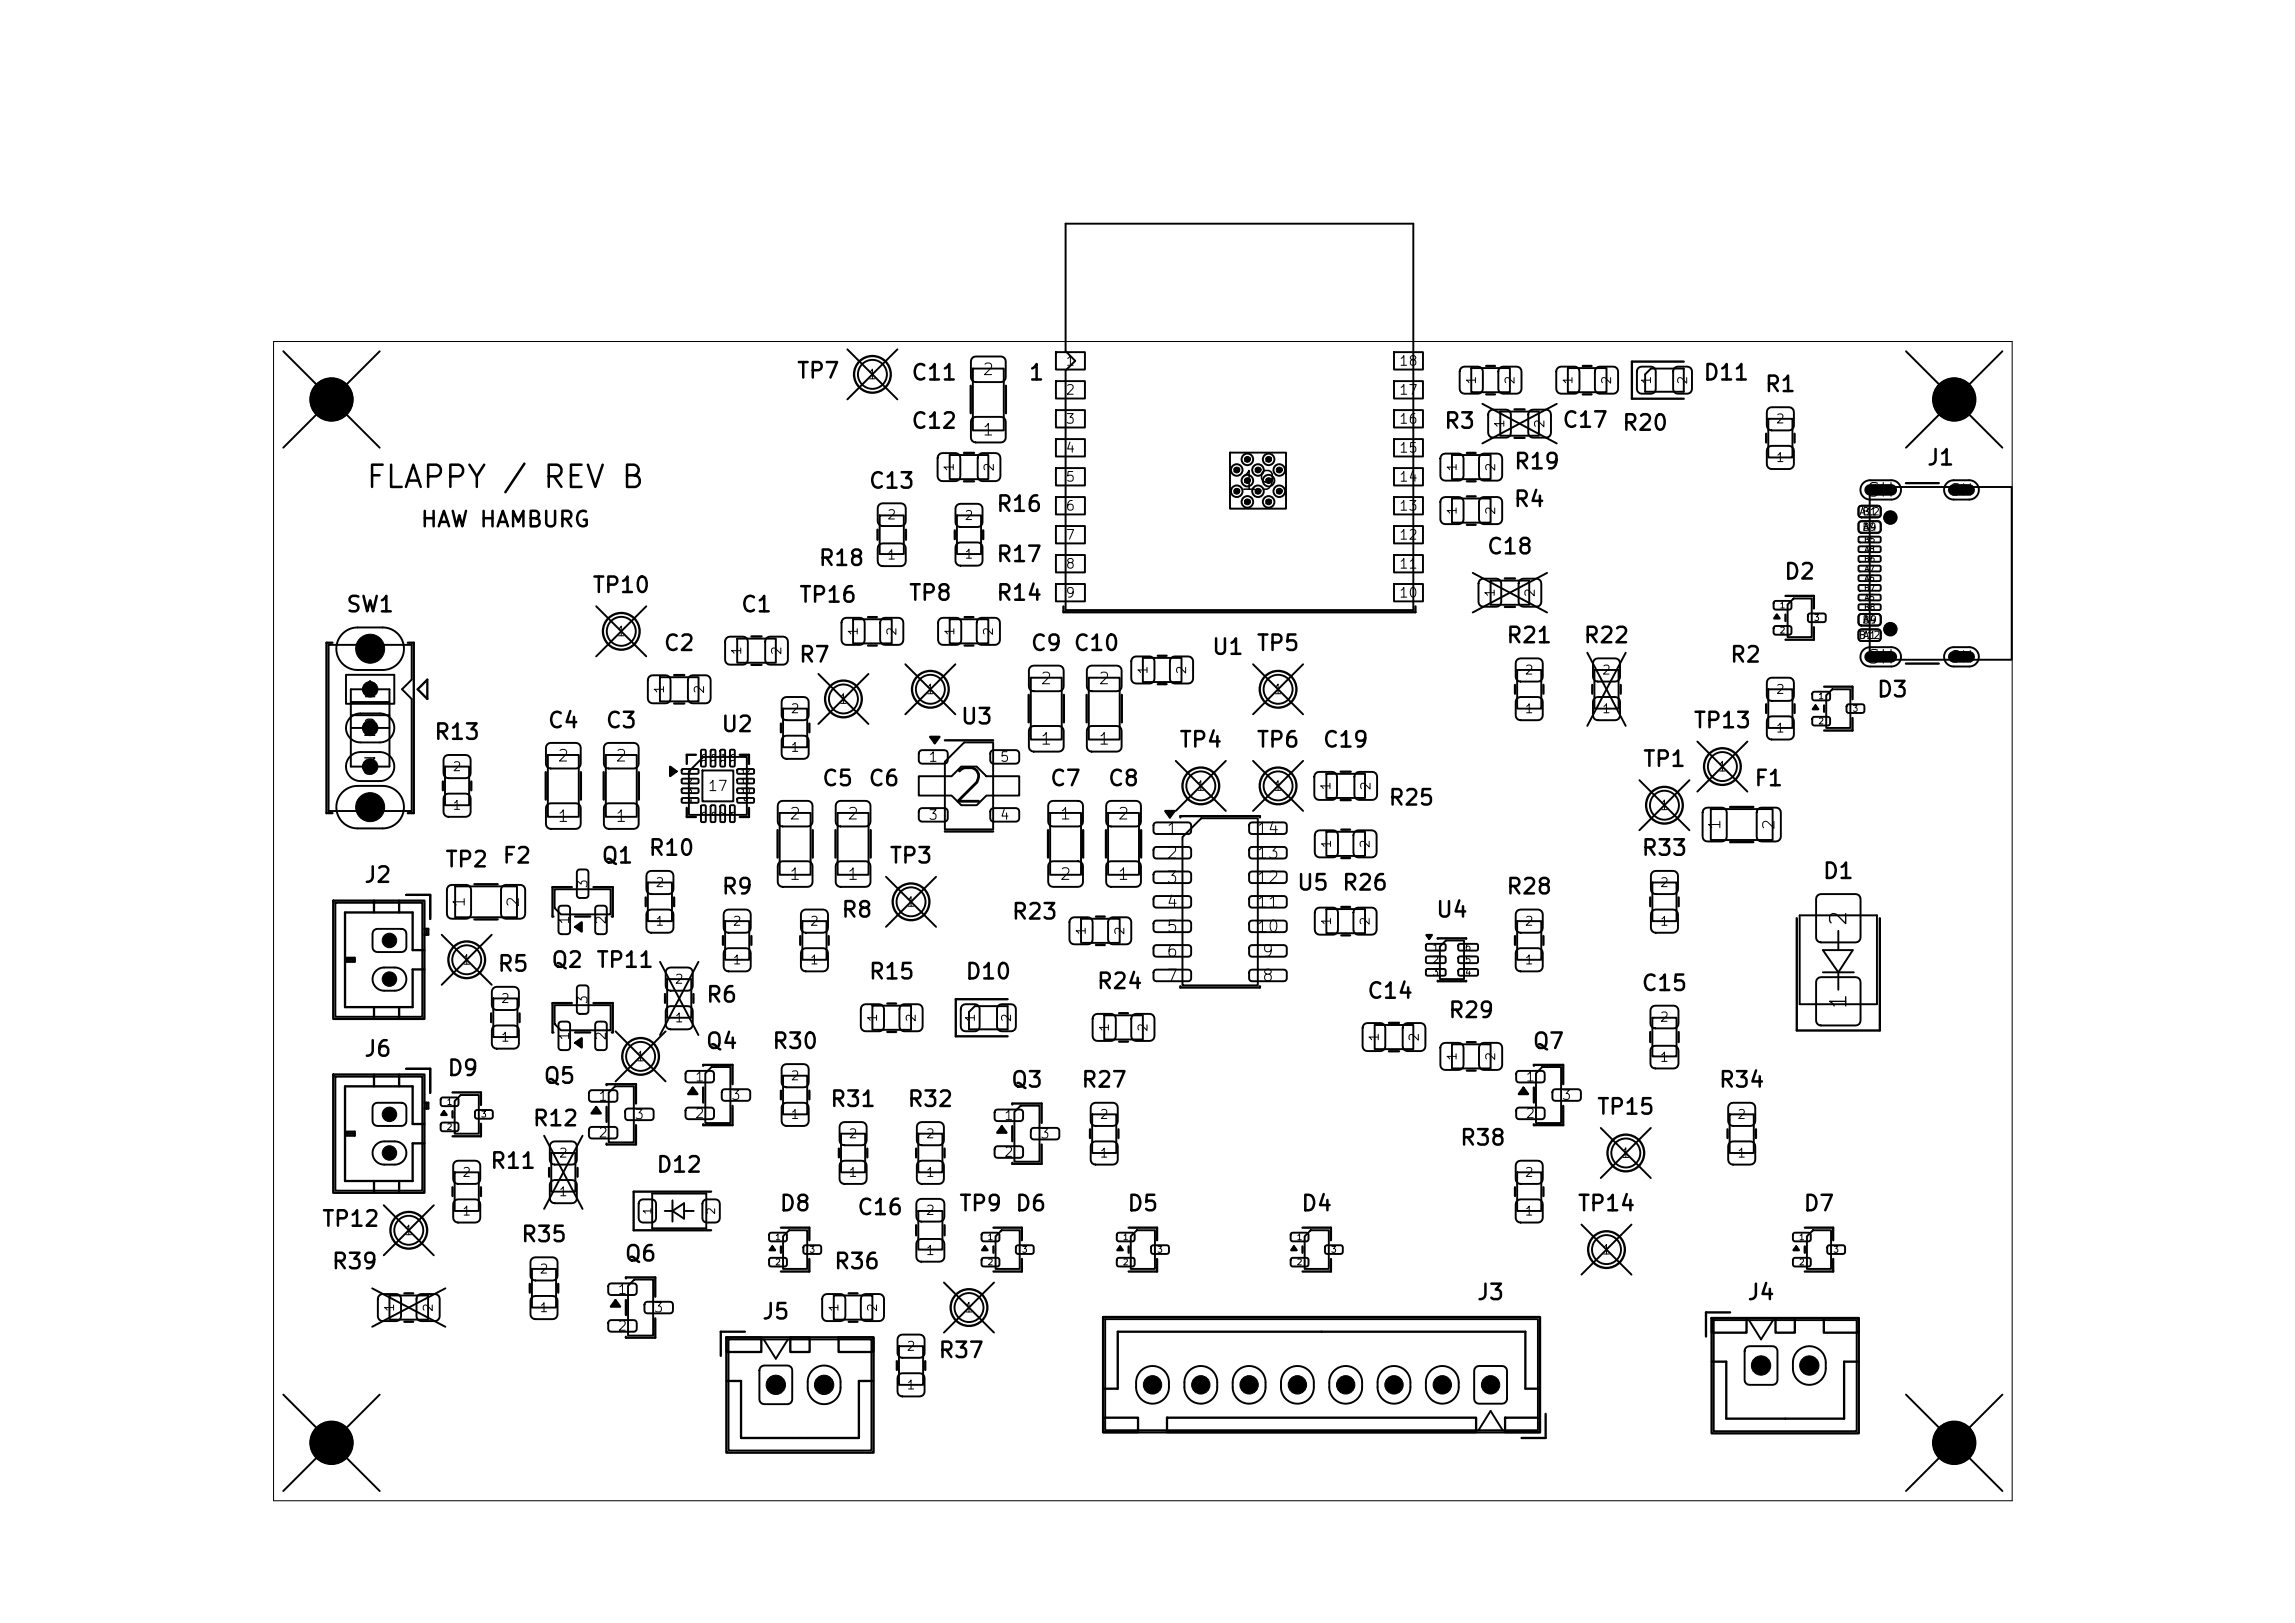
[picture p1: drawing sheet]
<svg xmlns="http://www.w3.org/2000/svg" width="297mm" height="210mm" viewBox="0 0 297 210" stroke-linecap="round" stroke-linejoin="round" font-family="sans-serif">
<defs><g id="words">
<text font-size="4.3" x="122.9" y="105">2</text>
<text font-size="2.9" x="47.2" y="63.9">FLAPPY / REV B</text>
<text font-size="2.4" x="160.3" y="64">19</text>
<g font-size="2.1">
<text x="46.7" y="90.8">1</text>
<text x="46.7" y="95.8">2</text>
<text x="46.7" y="100.8">3</text>
<text x="239.5" y="120" transform="rotate(-90 239.5 120)">2</text>
<text x="239.5" y="130.8" transform="rotate(-90 239.5 130.8)">1</text>
</g>
<g font-size="2">
<text x="103" y="49.5">TP7</text>
<text x="117.8" y="49.7">C11</text>
<text x="133" y="49.7">1</text>
<text x="220.3" y="49.7">D11</text>
<text x="228.2" y="51.2">R1</text>
<text x="117.8" y="56">C12</text>
<text x="186.7" y="56">R3</text>
<text x="202" y="55.8">C17</text>
<text x="209.8" y="56.2">R20</text>
<text x="112.3" y="63.7">C13</text>
<text x="195.8" y="61.2">R19</text>
<text x="249.2" y="60.7">J1</text>
<text x="54.3" y="68.7">HAW HAMBURG</text>
<text x="128.8" y="66.7">R16</text>
<text x="195.7" y="66.1">R4</text>
<text x="76.5" y="77.2">TP10</text>
<text x="105.8" y="73.7">R18</text>
<text x="128.8" y="73.2">R17</text>
<text x="192.3" y="72.2">C18</text>
<text x="230.7" y="75.5">D2</text>
<text x="44.7" y="79.7">SW1</text>
<text x="95.7" y="79.7">C1</text>
<text x="103.3" y="78.5">TP16</text>
<text x="117.5" y="78.2">TP8</text>
<text x="128.8" y="78.2">R14</text>
<text x="194.8" y="83.7">R21</text>
<text x="204.8" y="83.7">R22</text>
<text x="85.7" y="84.7">C2</text>
<text x="103.2" y="86.2">R7</text>
<text x="133.2" y="84.7">C9 C10</text>
<text x="156.7" y="85.2">U1</text>
<text x="162.5" y="84.7">TP5</text>
<text x="223.7" y="86.2">R2</text>
<text x="70.7" y="94.7">C4</text>
<text x="78.2" y="94.7">C3</text>
<text x="93.2" y="95.2">U2</text>
<text x="124.2" y="94.2">U3</text>
<text x="219" y="94.7">TP13</text>
<text x="242.7" y="90.7">D3</text>
<text x="56" y="96.2">R13</text>
<text x="152.5" y="97.2">TP4</text>
<text x="162.5" y="97.2">TP6</text>
<text x="171" y="97.2">C19</text>
<text x="212.5" y="99.7">TP1</text>
<text x="106.2" y="102.2">C5</text>
<text x="112.2" y="102.2">C6</text>
<text x="135.7" y="102.2">C7</text>
<text x="143.2" y="102.2">C8</text>
<text x="179.5" y="104.7">R25</text>
<text x="226.9" y="102.2">F1</text>
<text x="57.5" y="112.7">TP2</text>
<text x="64.9" y="112.2">F2</text>
<text x="77.7" y="112.2">Q1</text>
<text x="83.8" y="111.2">R10</text>
<text x="115" y="112.2">TP3</text>
<text x="212.3" y="111.2">R33</text>
<text x="47" y="114.7">J2</text>
<text x="93.2" y="116.2">R9</text>
<text x="108.7" y="119.2">R8</text>
<text x="130.8" y="119.5">R23</text>
<text x="167.7" y="115.7">U5</text>
<text x="173.5" y="115.7">R26</text>
<text x="185.7" y="119.2">U4</text>
<text x="194.8" y="116.2">R28</text>
<text x="235.7" y="114.2">D1</text>
<text x="71.2" y="125.7">Q2</text>
<text x="77" y="125.7">TP11</text>
<text x="64.2" y="126.2">R5</text>
<text x="91.2" y="130.2">R6</text>
<text x="112.3" y="127.2">R15</text>
<text x="124.8" y="127.2">D10</text>
<text x="141.8" y="128.5">R24</text>
<text x="176.8" y="129.7">C14</text>
<text x="212.3" y="128.7">C15</text>
<text x="47" y="137.2">J6</text>
<text x="91.2" y="136.2">Q4</text>
<text x="99.8" y="136.2">R30</text>
<text x="187.3" y="132.2">R29</text>
<text x="198.2" y="136.2">Q7</text>
<text x="57.7" y="139.7">D9</text>
<text x="70.2" y="140.7">Q5</text>
<text x="107.3" y="143.7">R31</text>
<text x="117.3" y="143.7">R32</text>
<text x="130.7" y="141.2">Q3</text>
<text x="139.8" y="141.2">R27</text>
<text x="222.3" y="141.2">R34</text>
<text x="68.8" y="146.2">R12</text>
<text x="188.8" y="148.7">R38</text>
<text x="206.5" y="144.7">TP15</text>
<text x="63.3" y="151.7">R11</text>
<text x="84.8" y="152.2">D12</text>
<text x="41.5" y="159.2">TP12</text>
<text x="67.3" y="161.2">R35</text>
<text x="100.7" y="157.2">D8</text>
<text x="110.8" y="157.7">C16</text>
<text x="124" y="157.2">TP9</text>
<text x="131.2" y="157.2">D6</text>
<text x="145.7" y="157.2">D5</text>
<text x="168.2" y="157.2">D4</text>
<text x="204" y="157.2">TP14</text>
<text x="233.2" y="157.2">D7</text>
<text x="42.8" y="164.7">R39</text>
<text x="80.7" y="163.7">Q6</text>
<text x="107.8" y="164.7">R36</text>
<text x="98.5" y="171.2">J5</text>
<text x="191" y="168.7">J3</text>
<text x="226" y="168.7">J4</text>
<text x="121.3" y="176.2">R37</text>
</g>
<g font-size="1.7">
<text x="241.5" y="64.7">SH</text>
<text x="241.5" y="86.3">SH</text>
<text x="229.2" y="177.7" transform="rotate(-90 229.2 177.7)">1</text>
<text x="235.4" y="177.7" transform="rotate(-90 235.4 177.7)">2</text>
<text x="101.7" y="180.2" transform="rotate(-90 101.7 180.2)">1</text>
<text x="107.9" y="180.2" transform="rotate(-90 107.9 180.2)">2</text>
</g>
<g font-size="1.6">
<text x="150.4" y="180.1" transform="rotate(-90 150.4 180.1)">8</text>
<text x="156.6" y="180.1" transform="rotate(-90 156.6 180.1)">7</text>
<text x="162.9" y="180.1" transform="rotate(-90 162.9 180.1)">6</text>
<text x="169.1" y="180.1" transform="rotate(-90 169.1 180.1)">5</text>
<text x="175.4" y="180.1" transform="rotate(-90 175.4 180.1)">4</text>
<text x="181.6" y="180.1" transform="rotate(-90 181.6 180.1)">3</text>
<text x="187.9" y="180.1" transform="rotate(-90 187.9 180.1)">2</text>
<text x="194.1" y="180.1" transform="rotate(-90 194.1 180.1)">1</text>
</g>
<g font-size="1.5">
<text x="127" y="48.9">2</text>
<text x="127" y="56.7">1</text>
<text x="252.2" y="64.5">SH</text>
<text x="134.5" y="88.9">2</text>
<text x="142" y="88.9">2</text>
<text x="252.2" y="86.1">SH</text>
<text x="72" y="98.9">2</text>
<text x="79.5" y="98.9">2</text>
<text x="134.5" y="96.7">1</text>
<text x="142" y="96.7">1</text>
<text x="72" y="106.7">1</text>
<text x="79.5" y="106.7">1</text>
<text x="102" y="106.4">2</text>
<text x="109.5" y="106.4">2</text>
<text x="137" y="106.4">1</text>
<text x="144.5" y="106.4">2</text>
<text x="223" y="107.5" transform="rotate(-90 223 107.5)">1</text>
<text x="230" y="107.5" transform="rotate(-90 230 107.5)">2</text>
<text x="150.8" y="108.3">1</text>
<text x="150.8" y="111.5">2</text>
<text x="162.5" y="111.5">13</text>
<text x="162.5" y="108.3">14</text>
<text x="60.5" y="117.5" transform="rotate(-90 60.5 117.5)">1</text>
<text x="67.5" y="117.5" transform="rotate(-90 67.5 117.5)">2</text>
<text x="102" y="114.2">1</text>
<text x="109.5" y="114.2">1</text>
<text x="137" y="114.2">2</text>
<text x="144.5" y="114.2">1</text>
<text x="150.8" y="114.7">3</text>
<text x="150.8" y="117.8">4</text>
<text x="162.5" y="117.8">11</text>
<text x="162.5" y="114.7">12</text>
<text x="49.6" y="122.8">1</text>
<text x="150.8" y="121">5</text>
<text x="150.8" y="124.2">6</text>
<text x="162.5" y="121">10</text>
<text x="163.2" y="124.2">9</text>
<text x="49.6" y="127.8">2</text>
<text x="150.8" y="127.4">7</text>
<text x="163.2" y="127.4">8</text>
<text x="49.6" y="145.3">1</text>
<text x="49.6" y="150.3">2</text>
</g>
<g font-size="1.3">
<text x="137.8" y="47.6">1</text>
<text x="181" y="47.6">18</text>
<text x="112.2" y="49.4">1</text>
<text x="137.8" y="51.4">2</text>
<text x="181" y="51.4">17</text>
<text x="137.8" y="55.1">3</text>
<text x="137.8" y="58.9">4</text>
<text x="181" y="58.9">15</text>
<text x="181" y="55.1">16</text>
<text x="137.8" y="62.6">5</text>
<text x="181" y="62.6">14</text>
<text x="137.8" y="66.4">6</text>
<text x="137.8" y="70.1">7</text>
<text x="181" y="70.1">12</text>
<text x="181" y="66.4">13</text>
<text x="137.8" y="73.9">8</text>
<text x="137.8" y="77.6">9</text>
<text x="181" y="77.6">10</text>
<text x="181" y="73.9">11</text>
<text x="79.7" y="82.6">1</text>
<text x="108.4" y="91.4">1</text>
<text x="119.7" y="90.1">1</text>
<text x="164.7" y="90.1">1</text>
<text x="120.1" y="98.9">1</text>
<text x="129.3" y="98.9">5</text>
<text x="222.2" y="100.1">1</text>
<text x="91.5" y="102.7">17</text>
<text x="120.1" y="106.4">3</text>
<text x="129.3" y="106.4">4</text>
<text x="154.7" y="102.6">1</text>
<text x="164.7" y="102.6">1</text>
<text x="214.7" y="105.1">1</text>
<text x="117.2" y="117.6">1</text>
<text x="59.7" y="125.1">1</text>
<text x="82.2" y="137.6">1</text>
<text x="209.7" y="150.1">1</text>
<text x="52.2" y="160.1">1</text>
<text x="207.2" y="162.6">1</text>
<text x="124.7" y="170.1">1</text>
</g>
<g font-size="1.2">
<text x="191.3" y="49.9" transform="rotate(-90 191.3 49.9)">1</text>
<text x="196.3" y="49.9" transform="rotate(-90 196.3 49.9)">2</text>
<text x="203.8" y="49.9" transform="rotate(-90 203.8 49.9)">1</text>
<text x="208.8" y="49.9" transform="rotate(-90 208.8 49.9)">2</text>
<text x="213.9" y="49.9" transform="rotate(-90 213.9 49.9)">1</text>
<text x="218.6" y="49.9" transform="rotate(-90 218.6 49.9)">2</text>
<text x="195" y="55.5" transform="rotate(-90 195 55.5)">1</text>
<text x="200.2" y="55.5" transform="rotate(-90 200.2 55.5)">2</text>
<text x="229.7" y="55.1">2</text>
<text x="123.7" y="61.1" transform="rotate(-90 123.7 61.1)">1</text>
<text x="128.9" y="61.1" transform="rotate(-90 128.9 61.1)">2</text>
<text x="188.8" y="61.1" transform="rotate(-90 188.8 61.1)">1</text>
<text x="193.8" y="61.1" transform="rotate(-90 193.8 61.1)">2</text>
<text x="229.7" y="60.1">1</text>
<text x="114.7" y="67.5">2</text>
<text x="124.7" y="67.6">2</text>
<text x="188.8" y="66.7" transform="rotate(-90 188.8 66.7)">1</text>
<text x="193.8" y="66.7" transform="rotate(-90 193.8 66.7)">2</text>
<text x="114.7" y="72.7">1</text>
<text x="124.7" y="72.6">1</text>
<text x="193.7" y="77.4" transform="rotate(-90 193.7 77.4)">1</text>
<text x="198.9" y="77.4" transform="rotate(-90 198.9 77.4)">2</text>
<text x="111.3" y="82.4" transform="rotate(-90 111.3 82.4)">1</text>
<text x="116.3" y="82.4" transform="rotate(-90 116.3 82.4)">2</text>
<text x="123.8" y="82.4" transform="rotate(-90 123.8 82.4)">1</text>
<text x="128.8" y="82.4" transform="rotate(-90 128.8 82.4)">2</text>
<text x="86.2" y="89.9" transform="rotate(-90 86.2 89.9)">1</text>
<text x="91.4" y="89.9" transform="rotate(-90 91.4 89.9)">2</text>
<text x="96.2" y="84.9" transform="rotate(-90 96.2 84.9)">1</text>
<text x="101.4" y="84.9" transform="rotate(-90 101.4 84.9)">2</text>
<text x="148.8" y="87.4" transform="rotate(-90 148.8 87.4)">1</text>
<text x="153.8" y="87.4" transform="rotate(-90 153.8 87.4)">2</text>
<text x="197.2" y="87.6">2</text>
<text x="207.2" y="87.6">2</text>
<text x="102.2" y="92.6">2</text>
<text x="197.2" y="92.6">1</text>
<text x="207.2" y="92.6">1</text>
<text x="229.7" y="95.1">1</text>
<text x="229.7" y="90.1">2</text>
<text x="58.5" y="100.1">2</text>
<text x="102.2" y="97.6">1</text>
<text x="58.5" y="105.1">1</text>
<text x="172.5" y="102.4" transform="rotate(-90 172.5 102.4)">1</text>
<text x="177.7" y="102.4" transform="rotate(-90 177.7 102.4)">2</text>
<text x="172.5" y="109.9" transform="rotate(-90 172.5 109.9)">1</text>
<text x="177.5" y="109.9" transform="rotate(-90 177.5 109.9)">2</text>
<text x="74" y="119.7" transform="rotate(-90 74 119.7)">1</text>
<text x="76.3" y="115.1" transform="rotate(-90 76.3 115.1)">3</text>
<text x="78.7" y="119.7" transform="rotate(-90 78.7 119.7)">2</text>
<text x="84.7" y="115.1">2</text>
<text x="172.5" y="119.9" transform="rotate(-90 172.5 119.9)">1</text>
<text x="177.5" y="119.9" transform="rotate(-90 177.5 119.9)">2</text>
<text x="214.7" y="115.1">2</text>
<text x="84.7" y="120.1">1</text>
<text x="94.7" y="125.1">1</text>
<text x="94.7" y="120.1">2</text>
<text x="104.7" y="125.1">1</text>
<text x="104.7" y="120.1">2</text>
<text x="140.8" y="121.1" transform="rotate(-90 140.8 121.1)">1</text>
<text x="145.8" y="121.1" transform="rotate(-90 145.8 121.1)">2</text>
<text x="197.2" y="125.1">1</text>
<text x="197.2" y="120.1">2</text>
<text x="214.7" y="120.1">1</text>
<text x="64.7" y="130.1">2</text>
<text x="76.3" y="130.1" transform="rotate(-90 76.3 130.1)">3</text>
<text x="87.2" y="127.6">2</text>
<text x="64.7" y="135.1">1</text>
<text x="74" y="134.7" transform="rotate(-90 74 134.7)">1</text>
<text x="78.7" y="134.7" transform="rotate(-90 78.7 134.7)">2</text>
<text x="87.2" y="132.6">1</text>
<text x="113.8" y="132.4" transform="rotate(-90 113.8 132.4)">1</text>
<text x="118.8" y="132.4" transform="rotate(-90 118.8 132.4)">2</text>
<text x="126.4" y="132.4" transform="rotate(-90 126.4 132.4)">1</text>
<text x="131.1" y="132.4" transform="rotate(-90 131.1 132.4)">2</text>
<text x="143.8" y="133.6" transform="rotate(-90 143.8 133.6)">1</text>
<text x="148.8" y="133.6" transform="rotate(-90 148.8 133.6)">2</text>
<text x="178.7" y="134.9" transform="rotate(-90 178.7 134.9)">1</text>
<text x="183.9" y="134.9" transform="rotate(-90 183.9 134.9)">2</text>
<text x="188.8" y="137.4" transform="rotate(-90 188.8 137.4)">1</text>
<text x="193.8" y="137.4" transform="rotate(-90 193.8 137.4)">2</text>
<text x="214.7" y="137.7">1</text>
<text x="214.7" y="132.5">2</text>
<text x="77.3" y="142.8">1</text>
<text x="89.8" y="140.3">1</text>
<text x="94.5" y="142.6">3</text>
<text x="102.2" y="140.1">2</text>
<text x="197.3" y="140.3">1</text>
<text x="202" y="142.6">3</text>
<text x="77.3" y="147.5">2</text>
<text x="82" y="145.1">3</text>
<text x="89.8" y="145">2</text>
<text x="102.2" y="145.1">1</text>
<text x="109.7" y="147.6">2</text>
<text x="119.7" y="147.6">2</text>
<text x="129.8" y="145.3">1</text>
<text x="134.5" y="147.6">3</text>
<text x="142.2" y="145.1">2</text>
<text x="197.3" y="145">2</text>
<text x="224.7" y="145.1">2</text>
<text x="59.7" y="152.6">2</text>
<text x="72.2" y="155.1">1</text>
<text x="72.2" y="150.1">2</text>
<text x="109.7" y="152.6">1</text>
<text x="119.7" y="152.6">1</text>
<text x="129.8" y="150">2</text>
<text x="142.2" y="150.1">1</text>
<text x="197.2" y="152.6">2</text>
<text x="224.7" y="150.1">1</text>
<text x="59.7" y="157.6">1</text>
<text x="119.7" y="157.5">2</text>
<text x="197.2" y="157.6">1</text>
<text x="69.7" y="165.1">2</text>
<text x="79.8" y="167.8">1</text>
<text x="119.7" y="162.7">1</text>
<text x="51.3" y="169.9" transform="rotate(-90 51.3 169.9)">1</text>
<text x="56.3" y="169.9" transform="rotate(-90 56.3 169.9)">2</text>
<text x="69.7" y="170.1">1</text>
<text x="79.8" y="172.5">2</text>
<text x="84.5" y="170.1">3</text>
<text x="108.8" y="169.9" transform="rotate(-90 108.8 169.9)">1</text>
<text x="113.8" y="169.9" transform="rotate(-90 113.8 169.9)">2</text>
<text x="117.2" y="175.1">2</text>
<text x="117.2" y="180.1">1</text>
</g>
<g font-size="1">
<text x="240.5" y="66.9">A12</text>
<text x="240.9" y="66.9">B1</text>
<text x="240.9" y="68.9">B4</text>
<text x="241" y="68.9">A9</text>
<text x="240.5" y="82.9">B12</text>
<text x="240.9" y="80.9">B9</text>
<text x="241" y="82.9">A1</text>
<text x="241" y="80.9">A4</text>
<text x="84.5" y="157.3" transform="rotate(-90 84.5 157.3)">1</text>
<text x="92.8" y="157.3" transform="rotate(-90 92.8 157.3)">2</text>
</g>
<g font-size=".9">
<text x="185.3" y="123.2">1</text>
<text x="185.3" y="124.8">2</text>
<text x="189.5" y="124.8">5</text>
<text x="189.5" y="123.2">6</text>
<text x="185.3" y="126.5">3</text>
<text x="189.5" y="126.5">4</text>
</g>
<g font-size=".8">
<text x="241.1" y="70.4">B5</text>
<text x="241.2" y="71.6">A8</text>
<text x="241.1" y="72.9">B6</text>
<text x="241.1" y="76.6">B7</text>
<text x="241.2" y="77.9">A5</text>
<text x="241.2" y="75.4">A6</text>
<text x="241.2" y="74.1">A7</text>
<text x="230.2" y="78.9">1</text>
<text x="230.2" y="82.2">2</text>
<text x="234.7" y="80.5">3</text>
<text x="241.1" y="79.1">B8</text>
<text x="235.2" y="90.7">1</text>
<text x="235.2" y="93.9">2</text>
<text x="239.7" y="92.3">3</text>
<text x="57.7" y="143.2">1</text>
<text x="57.7" y="146.4">2</text>
<text x="62.2" y="144.8">3</text>
<text x="100.2" y="160.7">1</text>
<text x="127.7" y="160.7">1</text>
<text x="145.2" y="160.7">1</text>
<text x="167.7" y="160.7">1</text>
<text x="232.7" y="160.7">1</text>
<text x="100.2" y="163.9">2</text>
<text x="104.7" y="162.3">3</text>
<text x="127.7" y="163.9">2</text>
<text x="132.2" y="162.3">3</text>
<text x="145.2" y="163.9">2</text>
<text x="149.7" y="162.3">3</text>
<text x="167.7" y="163.9">2</text>
<text x="172.2" y="162.3">3</text>
<text x="232.7" y="163.9">2</text>
<text x="237.2" y="162.3">3</text>
</g>
<g font-size=".6">
<text x="88.9" y="100.3">1</text>
<text x="88.9" y="101.5">2</text>
<text x="91.5" y="98.8" transform="rotate(-90 91.5 98.8)">16</text>
<text x="92.8" y="98.8" transform="rotate(-90 92.8 98.8)">15</text>
<text x="94" y="98.8" transform="rotate(-90 94 98.8)">14</text>
<text x="95.3" y="98.8" transform="rotate(-90 95.3 98.8)">13</text>
<text x="95.8" y="101.5">11</text>
<text x="95.8" y="100.3">12</text>
<text x="88.9" y="102.8">3</text>
<text x="88.9" y="104">4</text>
<text x="91.5" y="105.6" transform="rotate(-90 91.5 105.6)">5</text>
<text x="92.8" y="105.6" transform="rotate(-90 92.8 105.6)">6</text>
<text x="94" y="105.6" transform="rotate(-90 94 105.6)">7</text>
<text x="95.3" y="105.6" transform="rotate(-90 95.3 105.6)">8</text>
<text x="95.8" y="102.8">10</text>
<text x="96.1" y="104">9</text>
</g>
<g font-size=".5">
<text x="160.9" y="59.8">19</text>
<text x="163.6" y="59.8">19</text>
<text x="159.5" y="61.2">19</text>
<text x="159.5" y="63.9">19</text>
<text x="160.9" y="62.6">19</text>
<text x="160.9" y="65.3">19</text>
<text x="162.3" y="61.2">19</text>
<text x="162.3" y="63.9">19</text>
<text x="163.6" y="62.6">19</text>
<text x="163.6" y="65.3">19</text>
<text x="165" y="61.2">19</text>
<text x="165" y="63.9">19</text>
</g>
</g></defs>
<g fill="none" stroke="#000" stroke-width=".25">
<path d="M137.9 28.9h45v50h-45v-31l1.3-1.2-1.3-1.3zM36.7 45.5l12.4 12.4M49.1 45.5l-12.4 12.4M109.7 45.2l6.4 6.5M116.1 45.2l-6.4 6.5M121.5 58.8l.5-.2h1.7a.63 .63 0 0 1 .6 .7v2.3a.63 .63 0 0 1-.6 .7h-1.7a.63 .63 0 0 1-.7-.7v-2.3zM122.9 58.9h5v3.1h-5zM125.8 54.1l.5-.2h3.2a.62 .62 0 0 1 .7 .7v2a.63 .63 0 0 1-.7 .7h-3.2a.63 .63 0 0 1-.6-.7v-2zM125.8 46.3l.5-.2h3.2a.62 .62 0 0 1 .7 .7v2a.63 .63 0 0 1-.7 .6h-3.2a.63 .63 0 0 1-.6-.6v-2zM125.9 47.7h4v8h-4zM126.7 58.8l.5-.2h1.6a.62 .62 0 0 1 .7 .7v2.3a.62 .62 0 0 1-.7 .7h-1.6a.63 .63 0 0 1-.7-.7v-2.3zM136.7 45.6h3.7v2.2h-3.7z"/>
<path d="M136.7 49.3h3.7v2.3h-3.7zM136.7 53.1h3.7v2.2h-3.7zM136.7 56.8h3.7v2.3h-3.7zM159.2 58.6h7.2v7.2h-7.2zM180.4 56.8h3.8v2.3h-3.8zM180.4 53.1h3.8v2.2h-3.8zM180.4 49.3h3.8v2.3h-3.8zM180.4 45.6h3.8v2.2h-3.8zM186.6 58.9l.4-.2h1.8a.63 .63 0 0 1 .6 .6v2.3a.63 .63 0 0 1-.6 .6h-1.8a.62 .62 0 0 1-.6-.6v-2.3zM187.9 58.9h5v3.1h-5zM189.1 47.6l.4-.2h1.8a.63 .63 0 0 1 .6 .7v2.2a.63 .63 0 0 1-.6 .6h-1.8a.63 .63 0 0 1-.6-.6v-2.2zM190.4 47.6h5v3.2h-5z"/>
<path d="M191.6 58.9l.4-.2h1.8a.63 .63 0 0 1 .6 .6v2.3a.63 .63 0 0 1-.6 .6h-1.8a.62 .62 0 0 1-.6-.6v-2.3zM191.8 52.3l9.7 5.1M192.8 53.2l.4-.2h1.7a.62 .62 0 0 1 .6 .6v2.4a.62 .62 0 0 1-.6 .6h-1.7a.62 .62 0 0 1-.6-.6v-2.4zM194.1 47.6l.4-.2h1.8a.63 .63 0 0 1 .6 .7v2.2a.63 .63 0 0 1-.6 .6h-1.8a.63 .63 0 0 1-.6-.6v-2.2zM194.2 53.3h5v3.1h-5zM198 53.2l.4-.2h1.7a.62 .62 0 0 1 .6 .6v2.4a.62 .62 0 0 1-.6 .6h-1.7a.62 .62 0 0 1-.6-.6v-2.4zM201.5 52.3l-9.7 5.1M201.6 47.6l.4-.2h1.8a.63 .63 0 0 1 .6 .7v2.2a.63 .63 0 0 1-.6 .6h-1.8a.62 .62 0 0 1-.6-.6v-2.2zM202.9 47.6h5v3.2h-5zM206.6 47.6l.4-.2h1.8a.63 .63 0 0 1 .6 .7v2.2a.63 .63 0 0 1-.6 .6h-1.8a.62 .62 0 0 1-.6-.6v-2.2zM212 47.6l.4-.2h1.3a.61 .61 0 0 1 .6 .7v2.2a.61 .61 0 0 1-.6 .6h-1.3a.61 .61 0 0 1-.6-.6v-2.2zM212.9 48.4l.8-.7h4.2v3h-5z"/>
<path d="M216.7 47.6l.4-.2h1.3a.61 .61 0 0 1 .6 .7v2.2a.61 .61 0 0 1-.6 .6h-1.3a.61 .61 0 0 1-.6-.6v-2.2zM228.8 57.9l.5-.2h2.2a.63 .63 0 0 1 .7 .6v1.8a.62 .62 0 0 1-.7 .6h-2.2a.62 .62 0 0 1-.6-.6v-1.8zM228.8 52.9l.5-.2h2.2a.63 .63 0 0 1 .7 .6v1.8a.62 .62 0 0 1-.7 .6h-2.2a.62 .62 0 0 1-.6-.6v-1.8zM228.8 54.2h3.2v5h-3.2zM246.7 45.5l12.4 12.4M259.1 45.5l-12.4 12.4M77.2 78.5l6.4 6.4M83.6 78.5l-6.4 6.4M113.8 70.5l.4-.2h2.4a.63 .63 0 0 1 .6 .6v1.7a.63 .63 0 0 1-.6 .7h-2.4a.63 .63 0 0 1-.6-.7v-1.7zM113.8 65.3l.4-.2h2.4a.63 .63 0 0 1 .6 .7v1.6a.63 .63 0 0 1-.6 .7h-2.4a.63 .63 0 0 1-.6-.7v-1.6zM113.8 66.7h3.2v5h-3.2zM123.8 70.4l.5-.2h2.2a.63 .63 0 0 1 .7 .6v1.8a.63 .63 0 0 1-.7 .6h-2.2a.63 .63 0 0 1-.6-.6v-1.8z"/>
<path d="M123.8 65.4l.5-.2h2.2a.63 .63 0 0 1 .7 .6v1.8a.63 .63 0 0 1-.7 .6h-2.2a.63 .63 0 0 1-.6-.6v-1.8zM123.8 66.7h3.2v5h-3.2zM136.7 60.6h3.7v2.2h-3.7zM136.7 64.3h3.7v2.3h-3.7zM136.7 68.1h3.7v2.2h-3.7zM136.7 71.8h3.7v2.3h-3.7zM136.7 75.6h3.7v2.2h-3.7zM180.4 75.6h3.8v2.2h-3.8zM180.4 71.8h3.8v2.3h-3.8zM180.4 68.1h3.8v2.2h-3.8zM180.4 64.3h3.8v2.3h-3.8zM180.4 60.6h3.8v2.2h-3.8z"/>
<path d="M186.6 64.5l.4-.2h1.8a.63 .63 0 0 1 .6 .6v2.3a.63 .63 0 0 1-.6 .6h-1.8a.62 .62 0 0 1-.6-.6v-2.3zM187.9 64.5h5v3.1h-5zM190.6 74.1l9.6 5.2M191.5 75.1l.5-.2h1.7a.62 .62 0 0 1 .6 .6v2.4a.62 .62 0 0 1-.6 .6h-1.7a.62 .62 0 0 1-.7-.6v-2.4zM191.6 64.5l.4-.2h1.8a.63 .63 0 0 1 .6 .6v2.3a.63 .63 0 0 1-.6 .6h-1.8a.62 .62 0 0 1-.6-.6v-2.3zM192.9 75.1h5v3.2h-5zM196.7 75.1l.5-.2h1.6a.62 .62 0 0 1 .7 .6v2.4a.62 .62 0 0 1-.7 .6h-1.6a.62 .62 0 0 1-.7-.6v-2.4zM200.2 74.1l-9.6 5.2M229.6 77.8h.2h1.9l.1 .2v.7l-.2 .2h-1.9l-.2-.3zM232.1 77.4h2.4v5h-3.2v-4.2zM234 79.5l.2-.1h1.9l.2 .3v.6l-.3 .2h-1.9l-.1-.3zM240.6 77l2.6-.1 .2 .2v.4l-.2 .2h-2.5l-.2-.2z"/>
<path d="M240.6 74.5l2.6-.1 .2 .2v.4l-.2 .2h-2.5l-.2-.2zM240.6 73.2h2.6l.2 .1v.5l-.2 .1h-2.5l-.2-.1zM240.6 70.7h2.6l.2 .1v.5l-.2 .1h-2.5l-.2-.1zM240.6 69.5l2.6-.1 .2 .2v.4l-.2 .2h-2.5l-.2-.2zM240.6 72l2.6-.1 .2 .2v.4l-.2 .2h-2.5l-.2-.2zM240.6 75.7h2.6l.2 .1v.5l-.2 .1h-2.5l-.2-.1zM240.6 78.2h2.6l.2 .1v.5l-.2 .1h-2.5l-.2-.1zM240.6 79.6l.3-.2h2.1a.38 .38 0 0 1 .4 .4v.8a.38 .38 0 0 1-.4 .3h-2.1a.38 .38 0 0 1-.4-.3v-.8zM240.6 67.6l.3-.2h2.1a.38 .38 0 0 1 .4 .4v.8a.38 .38 0 0 1-.4 .3h-2.1a.38 .38 0 0 1-.4-.3v-.8zM240.6 65.6l.3-.2h2.1a.38 .38 0 0 1 .4 .4v.8a.38 .38 0 0 1-.4 .3h-2.1a.38 .38 0 0 1-.4-.3v-.8zM241.1 62.5l.4-.2 .4-.2h2.9a1.25 1.25 0 0 1 1.2 1.3 1.25 1.25 0 0 1-1.2 1.2h-2.8a1.25 1.25 0 0 1-1.1-.7 1.25 1.25 0 0 1 .2-1.4zM242 63h18.3v22.4h-18.3z"/>
<path d="M252 62.5l.3-.2 .4-.2h2.1a1.25 1.25 0 0 1 1.3 1.3 1.25 1.25 0 0 1-1.3 1.2h-2a1.25 1.25 0 0 1-1.1-.7 1.25 1.25 0 0 1 .3-1.4zM42.5 83.4h10.8v4.5l-1.3 1.3 1.3 1.2v14.5h-10.8zM44.3 82a2.75 2.75 0 0 1 2-.8h3.2a2.75 2.75 0 0 1 2.8 2.7 2.75 2.75 0 0 1-2.8 2.8h-3.2a2.75 2.75 0 0 1-2.6-1.7 2.75 2.75 0 0 1 .6-3zM44.8 87.3h6.2v3.8h-6.2zM45.3 92.9a1.88 1.88 0 0 1 1.4-.6h2.5a1.88 1.88 0 0 1 1.8 1.9 1.88 1.88 0 0 1-1.8 1.9h-2.5a1.87 1.87 0 0 1-1.8-1.2 1.87 1.87 0 0 1 .4-2zM45.3 97.9a1.88 1.88 0 0 1 1.4-.6h2.5a1.88 1.88 0 0 1 1.8 1.9 1.88 1.88 0 0 1-1.8 1.9h-2.5a1.87 1.87 0 0 1-1.8-1.2 1.87 1.87 0 0 1 .4-2zM45.4 89.2h5v10h-5zM45.4 90.8h5M45.4 92.5h5M45.4 94.2h5M57.6 97.9l.4-.2h2.3a.62 .62 0 0 1 .6 .6v1.8a.63 .63 0 0 1-.6 .6h-2.3a.62 .62 0 0 1-.6-.6v-1.8zM57.6 99.2h3.1v5h-3.1z"/>
<path d="M70.8 96.3l.5-.2h3.2a.62 .62 0 0 1 .7 .7v2a.62 .62 0 0 1-.7 .6h-3.2a.62 .62 0 0 1-.6-.6v-2zM70.9 97.7h4v8h-4zM78.3 96.3l.5-.2h3.2a.63 .63 0 0 1 .7 .7v2a.62 .62 0 0 1-.7 .6h-3.2a.62 .62 0 0 1-.6-.6v-2zM78.4 97.7h4v8h-4zM84 87.6l.5-.2h1.7a.63 .63 0 0 1 .6 .6v2.4a.63 .63 0 0 1-.6 .6h-1.7a.63 .63 0 0 1-.7-.6v-2.4zM85.4 87.6h5v3.2h-5zM88.3 99.5h2l.1 .2v.3l-.2 .1h-1.9l-.1-.1zM89.2 87.6l.5-.2h1.6a.62 .62 0 0 1 .7 .6v2.4a.62 .62 0 0 1-.7 .6h-1.6a.63 .63 0 0 1-.7-.6v-2.4zM90.8 97h.4l.1 .1v1.9l-.1 .2h-.3l-.2-.1zM90.9 99.7h4v4h-4zM91 97.9h5.7v7.5h-7.5v-5.6zM92 97h.4l.2 .1v1.9l-.1 .2h-.4l-.1-.1z"/>
<path d="M93.3 97h.4l.1 .1v1.9l-.1 .2h-.3l-.2-.1zM94 82.6l.5-.2h1.7a.62 .62 0 0 1 .6 .6v2.4a.62 .62 0 0 1-.6 .6h-1.7a.63 .63 0 0 1-.7-.6v-2.4zM94.5 97h.4l.2 .1v1.9l-.1 .2h-.4l-.1-.1zM95.4 82.6h5v3.2h-5zM95.4 99.5h2.1l.1 .2v.3l-.2 .1h-1.9l-.1-.1zM99.2 82.6l.5-.2h1.6a.62 .62 0 0 1 .7 .6v2.4a.62 .62 0 0 1-.7 .6h-1.6a.62 .62 0 0 1-.7-.6v-2.4zM101.3 95.4l.5-.2h2.2a.62 .62 0 0 1 .7 .6v1.8a.62 .62 0 0 1-.7 .6h-2.2a.62 .62 0 0 1-.6-.6v-1.8zM101.3 90.4l.5-.2h2.2a.62 .62 0 0 1 .7 .6v1.8a.62 .62 0 0 1-.7 .6h-2.2a.62 .62 0 0 1-.6-.6v-1.8zM101.3 91.7h3.2v5h-3.2zM105.9 87.2l6.5 6.5M109.1 80.1l.4-.2h1.8a.62 .62 0 0 1 .6 .7v2.2a.62 .62 0 0 1-.6 .6h-1.8a.62 .62 0 0 1-.6-.6v-2.2zM110.4 80.1h5v3.2h-5z"/>
<path d="M112.4 87.2l-6.5 6.5M114.1 80.1l.4-.2h1.8a.62 .62 0 0 1 .6 .7v2.2a.62 .62 0 0 1-.6 .6h-1.8a.62 .62 0 0 1-.6-.6v-2.2zM117.2 86l6.4 6.4M119 97.2l.3-.1h2.9a.44 .44 0 0 1 .5 .4v.9a.44 .44 0 0 1-.5 .4h-2.9a.44 .44 0 0 1-.4-.4v-.9zM121.6 80.1l.4-.2h1.8a.62 .62 0 0 1 .6 .7v2.2a.62 .62 0 0 1-.6 .6h-1.8a.62 .62 0 0 1-.6-.6v-2.2zM122.3 98.6l2.5-2.5h3.7v11.2h-6.2zM122.9 80.1h5v3.2h-5zM123.6 86l-6.4 6.4M126.6 80.1l.4-.2h1.8a.62 .62 0 0 1 .6 .7v2.2a.62 .62 0 0 1-.6 .6h-1.8a.62 .62 0 0 1-.6-.6v-2.2zM128.3 97.2l.3-.1h2.9a.44 .44 0 0 1 .4 .4v.9a.44 .44 0 0 1-.4 .4h-2.9a.44 .44 0 0 1-.4-.4v-.9zM133.3 94.1l.5-.2h3.2a.62 .62 0 0 1 .7 .7v2a.62 .62 0 0 1-.7 .7h-3.2a.63 .63 0 0 1-.6-.7v-2zM133.3 86.3l.5-.2h3.2a.62 .62 0 0 1 .7 .7v2a.62 .62 0 0 1-.7 .6h-3.2a.62 .62 0 0 1-.6-.6v-2z"/>
<path d="M133.4 87.7h4v8h-4zM140.8 94.1l.5-.2h3.2a.63 .63 0 0 1 .7 .7v2a.63 .63 0 0 1-.7 .7h-3.2a.63 .63 0 0 1-.6-.7v-2zM140.8 86.3l.5-.2h3.2a.63 .63 0 0 1 .7 .7v2a.62 .62 0 0 1-.7 .6h-3.2a.62 .62 0 0 1-.6-.6v-2zM140.9 87.7h4v8h-4zM146.6 85.1l.4-.2h1.8a.62 .62 0 0 1 .6 .7v2.2a.62 .62 0 0 1-.6 .6h-1.8a.62 .62 0 0 1-.6-.6v-2.2zM147.9 85.1h5v3.2h-5zM151.6 85.1l.4-.2h1.8a.62 .62 0 0 1 .6 .7v2.2a.62 .62 0 0 1-.6 .6h-1.8a.62 .62 0 0 1-.6-.6v-2.2zM152.2 98.5l6.4 6.4M158.6 98.5l-6.4 6.4M162.2 98.5l6.4 6.4M162.2 86l6.4 6.4M168.6 98.5l-6.4 6.4"/>
<path d="M168.6 86l-6.4 6.4M196.3 90.4l.5-.2h2.2a.63 .63 0 0 1 .7 .6v1.8a.63 .63 0 0 1-.7 .6h-2.2a.63 .63 0 0 1-.6-.6v-1.8zM196.3 85.4l.5-.2h2.2a.63 .63 0 0 1 .7 .6v1.8a.63 .63 0 0 1-.7 .6h-2.2a.63 .63 0 0 1-.6-.6v-1.8zM196.3 86.7h3.2v5h-3.2zM205.4 84.5l5 9.4M206.3 90.4l.5-.2h2.2a.63 .63 0 0 1 .7 .6v1.8a.63 .63 0 0 1-.7 .6h-2.2a.62 .62 0 0 1-.6-.6v-1.8zM206.3 85.4l.5-.2h2.2a.63 .63 0 0 1 .7 .6v1.8a.63 .63 0 0 1-.7 .6h-2.2a.62 .62 0 0 1-.6-.6v-1.8zM206.3 86.7h3.2v5h-3.2zM210.4 84.5l-5 9.4M219.7 96l6.4 6.4M226.1 96l-6.4 6.4M228.8 92.9l.5-.2h2.2a.62 .62 0 0 1 .7 .6v1.8a.63 .63 0 0 1-.7 .6h-2.2a.63 .63 0 0 1-.6-.6v-1.8z"/>
<path d="M228.8 87.9l.5-.2h2.2a.62 .62 0 0 1 .7 .6v1.8a.63 .63 0 0 1-.7 .6h-2.2a.63 .63 0 0 1-.6-.6v-1.8zM228.8 89.2h3.2v5h-3.2zM229.6 81.1l.2-.1h1.9l.1 .3v.7l-.2 .1h-1.9l-.2-.3zM234.6 89.6l.2-.1h1.9l.1 .3v.7l-.2 .1h-1.9l-.2-.3zM234.6 92.8h.2h1.9l.1 .2v.7l-.2 .2h-1.9l-.2-.3zM237.1 89.2h2.4v5h-3.2v-4.2zM239 91.2l.2-.1h1.9l.2 .3v.7l-.3 .2-1.9-.1-.1-.2zM240.6 81.6l.3-.2h2.1a.38 .38 0 0 1 .4 .4v.8a.38 .38 0 0 1-.4 .3h-2.1a.38 .38 0 0 1-.4-.3v-.8zM241.1 84.1l.4-.2 .4-.2h2.9a1.25 1.25 0 0 1 1.2 1.3 1.25 1.25 0 0 1-1.2 1.2h-2.8a1.25 1.25 0 0 1-1.1-.7 1.25 1.25 0 0 1 .2-1.4zM252 84.1l.3-.2 .4-.2h2.1a1.25 1.25 0 0 1 1.3 1.3 1.25 1.25 0 0 1-1.3 1.2h-2a1.25 1.25 0 0 1-1.1-.7 1.25 1.25 0 0 1 .3-1.4zM43.4 116.8h11.3v14.8h-11.3zM44.3 102.5a2.75 2.75 0 0 1 2-.8h3.2a2.75 2.75 0 0 1 2.8 2.7 2.75 2.75 0 0 1-2.8 2.8h-3.2a2.75 2.75 0 0 1-2.6-1.7 2.75 2.75 0 0 1 .6-3z"/>
<path d="M52.6 115.8h3.1v3.1M57.6 102.9l.4-.2h2.3a.62 .62 0 0 1 .6 .6v1.8a.63 .63 0 0 1-.6 .6h-2.3a.62 .62 0 0 1-.6-.6v-1.8zM58 114.7l.5-.2h1.8a.62 .62 0 0 1 .7 .6v3.2a.63 .63 0 0 1-.7 .6h-1.8a.63 .63 0 0 1-.7-.6v-3.2zM58.9 114.7h8v4h-8zM65 114.7l.5-.2h1.8a.62 .62 0 0 1 .7 .6v3.2a.62 .62 0 0 1-.7 .6h-1.8a.63 .63 0 0 1-.7-.6v-3.2zM70.8 104.1l.5-.2h3.2a.62 .62 0 0 1 .7 .7v2a.62 .62 0 0 1-.7 .7h-3.2a.62 .62 0 0 1-.6-.7v-2zM71.8 115.1h7.2v3.2h-6.4l-.8-.8zM72.4 117.3l.3-.1h.7a.38 .38 0 0 1 .4 .4v2.9a.37 .37 0 0 1-.4 .4h-.7a.37 .37 0 0 1-.4-.4v-2.9zM74.8 112.6l.2-.1h.8a.37 .37 0 0 1 .4 .4v2.9a.37 .37 0 0 1-.4 .4h-.8a.37 .37 0 0 1-.3-.4v-2.9zM77.1 117.3l.3-.1h.8a.38 .38 0 0 1 .3 .4v2.9a.38 .38 0 0 1-.3 .4h-.8a.38 .38 0 0 1-.4-.4v-2.9zM78.3 104.1l.5-.2h3.2a.63 .63 0 0 1 .7 .7v2a.62 .62 0 0 1-.7 .7h-3.2a.62 .62 0 0 1-.6-.7v-2zM83.8 117.9l.5-.2h2.2a.62 .62 0 0 1 .7 .6v1.8a.63 .63 0 0 1-.7 .6h-2.2a.63 .63 0 0 1-.6-.6v-1.8z"/>
<path d="M83.8 112.9l.5-.2h2.2a.62 .62 0 0 1 .7 .6v1.8a.63 .63 0 0 1-.7 .6h-2.2a.63 .63 0 0 1-.6-.6v-1.8zM83.8 114.2h3.2v5h-3.2zM88.3 100.8h2l.1 .1v.4l-.2 .1h-1.9l-.1-.2zM88.3 102h2l.1 .2v.3l-.2 .1h-1.9l-.1-.1zM88.3 103.3h2l.1 .1v.4l-.2 .1h-1.9l-.1-.2zM90.8 104.2h.4l.1 .1v1.9l-.1 .2h-.3l-.2-.1zM92 104.2h.4l.2 .1v1.9l-.1 .2h-.4l-.1-.1zM93.3 104.2h.4l.1 .1v1.9l-.1 .2h-.3l-.2-.1zM93.8 117.9l.5-.2h2.2a.62 .62 0 0 1 .7 .6v1.8a.63 .63 0 0 1-.7 .6h-2.2a.63 .63 0 0 1-.6-.6v-1.8zM93.8 119.2h3.2v5h-3.2zM94.5 104.2h.4l.2 .1v1.9l-.1 .2h-.4l-.1-.1zM95.4 103.3h2.1l.1 .1v.4l-.2 .1h-1.9l-.1-.2z"/>
<path d="M95.4 102h2.1l.1 .2v.3l-.2 .1h-1.9l-.1-.1zM95.4 100.8h2.1l.1 .1v.4l-.2 .1h-1.9l-.1-.2zM100.8 111.6l.5-.2h3.2a.63 .63 0 0 1 .7 .7v2a.63 .63 0 0 1-.7 .7h-3.2a.63 .63 0 0 1-.6-.7v-2zM100.8 103.8l.5-.2h3.2a.62 .62 0 0 1 .7 .7v2a.63 .63 0 0 1-.7 .6h-3.2a.63 .63 0 0 1-.6-.6v-2zM100.9 105.2h4v8h-4zM103.8 117.9l.5-.2h2.2a.62 .62 0 0 1 .7 .6v1.8a.63 .63 0 0 1-.7 .6h-2.2a.63 .63 0 0 1-.6-.6v-1.8zM103.8 119.2h3.2v5h-3.2zM108.3 111.6l.5-.2h3.2a.62 .62 0 0 1 .7 .7v2a.62 .62 0 0 1-.7 .7h-3.2a.62 .62 0 0 1-.6-.7v-2zM108.3 103.8l.5-.2h3.2a.62 .62 0 0 1 .7 .7v2a.62 .62 0 0 1-.7 .6h-3.2a.62 .62 0 0 1-.6-.6v-2zM108.4 105.2h4v8h-4zM114.7 113.5l6.4 6.4M118.9 100.4h4.3l1.2-1.2h2l1.3 1.2h4.2v2.5h-4.2l-1.3 1.3h-2l-1.2-1.3h-4.3z"/>
<path d="M119 104.7l.3-.1h2.9a.44 .44 0 0 1 .5 .4v.9a.44 .44 0 0 1-.5 .4h-2.9a.44 .44 0 0 1-.4-.4v-.9zM121.1 113.5l-6.4 6.4M128.3 104.7l.3-.1h2.9a.44 .44 0 0 1 .4 .4v.9a.44 .44 0 0 1-.4 .4h-2.9a.44 .44 0 0 1-.4-.4v-.9zM135.8 103.8l.5-.2h3.2a.62 .62 0 0 1 .7 .7v2a.63 .63 0 0 1-.7 .6h-3.2a.63 .63 0 0 1-.6-.6v-2zM135.8 111.6l.5-.2h3.2a.63 .63 0 0 1 .7 .7v2a.63 .63 0 0 1-.7 .7h-3.2a.63 .63 0 0 1-.6-.7v-2zM135.9 105.2h4v8h-4zM138.6 118.9l.4-.2h1.8a.62 .62 0 0 1 .6 .6v2.3a.62 .62 0 0 1-.6 .6h-1.8a.62 .62 0 0 1-.6-.6v-2.3zM139.9 118.9h5v3.1h-5zM143.3 111.6l.5-.2h3.2a.63 .63 0 0 1 .7 .7v2a.63 .63 0 0 1-.7 .7h-3.2a.63 .63 0 0 1-.6-.7v-2zM143.3 103.8l.5-.2h3.2a.62 .62 0 0 1 .7 .7v2a.63 .63 0 0 1-.7 .6h-3.2a.63 .63 0 0 1-.6-.6v-2zM143.4 105.2h4v8h-4zM143.6 118.9l.4-.2h1.8a.62 .62 0 0 1 .6 .6v2.3a.62 .62 0 0 1-.6 .6h-1.8a.62 .62 0 0 1-.6-.6v-2.3z"/>
<path d="M149.4 106.5l.3-.1h4.1a.37 .37 0 0 1 .4 .4v.7a.38 .38 0 0 1-.4 .4h-4.1a.38 .38 0 0 1-.4-.4v-.7zM149.4 109.7l.3-.1h4.1a.37 .37 0 0 1 .4 .4v.7a.38 .38 0 0 1-.4 .4h-4.1a.38 .38 0 0 1-.4-.4v-.7zM149.4 112.9l.3-.1h4.1a.37 .37 0 0 1 .4 .3v.8a.38 .38 0 0 1-.4 .4h-4.1a.38 .38 0 0 1-.4-.4v-.8zM149.4 116.1l.3-.2h4.1a.37 .37 0 0 1 .4 .4v.8a.38 .38 0 0 1-.4 .3h-4.1a.38 .38 0 0 1-.4-.3v-.8zM149.4 119.2l.3-.1h4.1a.37 .37 0 0 1 .4 .4v.7a.38 .38 0 0 1-.4 .4h-4.1a.38 .38 0 0 1-.4-.4v-.7zM153 108.3l2.5-2.4h7.3v21.6h-9.8zM161.8 119.2l.2-.1h4.2a.38 .38 0 0 1 .3 .4v.7a.38 .38 0 0 1-.3 .4h-4.2a.38 .38 0 0 1-.3-.4v-.7zM161.8 116.1l.2-.2h4.2a.38 .38 0 0 1 .3 .4v.8a.38 .38 0 0 1-.3 .3h-4.2a.38 .38 0 0 1-.3-.3v-.8zM161.8 112.9l.2-.1h4.2a.38 .38 0 0 1 .3 .3v.8a.38 .38 0 0 1-.3 .4h-4.2a.38 .38 0 0 1-.3-.4v-.8zM161.8 109.7l.2-.1h4.2a.38 .38 0 0 1 .3 .4v.7a.38 .38 0 0 1-.3 .4h-4.2a.38 .38 0 0 1-.3-.4v-.7zM161.8 106.5l.2-.1h4.2a.38 .38 0 0 1 .3 .4v.7a.38 .38 0 0 1-.3 .4h-4.2a.38 .38 0 0 1-.3-.4v-.7zM170.3 100.1l.4-.2h1.7a.63 .63 0 0 1 .6 .6v2.4a.62 .62 0 0 1-.6 .6h-1.7a.62 .62 0 0 1-.6-.6v-2.4z"/>
<path d="M170.3 117.6l.5-.2h1.7a.62 .62 0 0 1 .7 .7v2.2a.62 .62 0 0 1-.7 .6h-1.7a.63 .63 0 0 1-.6-.6v-2.2zM170.3 107.6l.5-.2h1.7a.62 .62 0 0 1 .7 .7v2.2a.62 .62 0 0 1-.7 .6h-1.7a.63 .63 0 0 1-.6-.6v-2.2zM171.7 100.1h5v3.2h-5zM171.7 117.6h5v3.2h-5zM171.7 107.6h5v3.2h-5zM175.3 117.6l.5-.2h1.7a.62 .62 0 0 1 .7 .7v2.2a.62 .62 0 0 1-.7 .6h-1.7a.63 .63 0 0 1-.6-.6v-2.2zM175.3 107.6l.5-.2h1.7a.62 .62 0 0 1 .7 .7v2.2a.62 .62 0 0 1-.7 .6h-1.7a.63 .63 0 0 1-.6-.6v-2.2zM175.5 100.1l.4-.2h1.7a.62 .62 0 0 1 .6 .6v2.4a.62 .62 0 0 1-.6 .6h-1.7a.62 .62 0 0 1-.6-.6v-2.4zM196.3 117.9l.5-.2h2.2a.62 .62 0 0 1 .7 .6v1.8a.63 .63 0 0 1-.7 .6h-2.2a.63 .63 0 0 1-.6-.6v-1.8zM196.3 119.2h3.2v5h-3.2zM212.2 101l6.4 6.4M213.8 117.9l.5-.2h2.2a.62 .62 0 0 1 .7 .6v1.8a.63 .63 0 0 1-.7 .6h-2.2a.63 .63 0 0 1-.6-.6v-1.8z"/>
<path d="M213.8 112.9l.5-.2h2.2a.62 .62 0 0 1 .7 .6v1.8a.63 .63 0 0 1-.7 .6h-2.2a.63 .63 0 0 1-.6-.6v-1.8zM213.8 114.2h3.2v5h-3.2zM218.6 101l-6.4 6.4M220.5 104.7l.5-.2h1.8a.63 .63 0 0 1 .7 .6v3.2a.63 .63 0 0 1-.7 .6h-1.8a.63 .63 0 0 1-.7-.6v-3.2zM221.4 104.7h8v4h-8zM227.5 104.7l.5-.2h1.8a.63 .63 0 0 1 .7 .6v3.2a.63 .63 0 0 1-.7 .6h-1.8a.63 .63 0 0 1-.7-.6v-3.2zM232.9 118.4h10v11.5h-10zM235.2 115.9l.5-.2h4.5a.62 .62 0 0 1 .6 .6v5a.62 .62 0 0 1-.6 .6h-4.5a.62 .62 0 0 1-.7-.6v-5zM43.4 139.3h11.3v14.8h-11.3zM48.4 120.4l.4-.2h3.2a.63 .63 0 0 1 .6 .6v1.8a.62 .62 0 0 1-.6 .6h-3.2a.62 .62 0 0 1-.6-.6v-1.8zM48.7 125.6l.4-.3 .4-.1h1.6a1.5 1.5 0 0 1 1.5 1.5 1.5 1.5 0 0 1-1.5 1.5h-1.4a1.5 1.5 0 0 1-1.4-.9 1.5 1.5 0 0 1 .4-1.7zM52.6 138.3h3.1v3.1"/>
<path d="M57.2 121l6.4 6.4M63.6 121l-6.4 6.4M63.8 132.9l.5-.2h2.2a.62 .62 0 0 1 .7 .6v1.8a.62 .62 0 0 1-.7 .6h-2.2a.63 .63 0 0 1-.6-.6v-1.8zM63.8 127.9l.5-.2h2.2a.62 .62 0 0 1 .7 .6v1.8a.62 .62 0 0 1-.7 .6h-2.2a.63 .63 0 0 1-.6-.6v-1.8zM63.8 129.2h3.2v5h-3.2zM71.8 130.1h7.2v3.2h-6.4l-.8-.8zM72.4 132.3l.3-.1h.7a.38 .38 0 0 1 .4 .4v2.9a.37 .37 0 0 1-.4 .4h-.7a.37 .37 0 0 1-.4-.4v-2.9zM74.8 127.6l.2-.1h.8a.37 .37 0 0 1 .4 .4v2.9a.37 .37 0 0 1-.4 .4h-.8a.37 .37 0 0 1-.3-.4v-2.9zM77.1 132.3l.3-.1h.8a.38 .38 0 0 1 .3 .4v2.9a.38 .38 0 0 1-.3 .4h-.8a.38 .38 0 0 1-.4-.4v-2.9zM79.7 133.5l6.4 6.4M85.4 124.5l5 9.4M86.1 133.5l-6.4 6.4"/>
<path d="M86.3 130.4l.5-.2h2.2a.63 .63 0 0 1 .7 .6v1.8a.62 .62 0 0 1-.7 .6h-2.2a.62 .62 0 0 1-.6-.6v-1.8zM86.3 125.4l.5-.2h2.2a.63 .63 0 0 1 .7 .6v1.8a.62 .62 0 0 1-.7 .6h-2.2a.62 .62 0 0 1-.6-.6v-1.8zM86.3 126.7h3.2v5h-3.2zM88.8 138.7l.3-.1h2.9a.38 .38 0 0 1 .4 .3v.8a.38 .38 0 0 1-.4 .4h-2.9a.38 .38 0 0 1-.4-.4v-.8zM90.4 124.5l-5 9.4M92.1 138.1h2.4v7.2h-3.2v-6.4zM93.8 122.9l.5-.2h2.2a.63 .63 0 0 1 .7 .6v1.8a.63 .63 0 0 1-.7 .6h-2.2a.63 .63 0 0 1-.6-.6v-1.8zM101.3 137.9l.5-.2h2.2a.62 .62 0 0 1 .7 .6v1.8a.62 .62 0 0 1-.7 .6h-2.2a.62 .62 0 0 1-.6-.6v-1.8zM101.3 139.2h3.2v5h-3.2zM103.8 122.9l.5-.2h2.2a.63 .63 0 0 1 .7 .6v1.8a.63 .63 0 0 1-.7 .6h-2.2a.63 .63 0 0 1-.6-.6v-1.8zM111.6 130.1l.4-.2h1.8a.63 .63 0 0 1 .6 .7v2.2a.63 .63 0 0 1-.6 .6h-1.8a.63 .63 0 0 1-.6-.6v-2.2zM112.9 130.1h5v3.2h-5z"/>
<path d="M116.6 130.1l.4-.2h1.8a.63 .63 0 0 1 .6 .7v2.2a.63 .63 0 0 1-.6 .6h-1.8a.63 .63 0 0 1-.6-.6v-2.2zM124.5 130.1l.4-.2h1.3a.61 .61 0 0 1 .6 .7v2.2a.61 .61 0 0 1-.6 .6h-1.3a.61 .61 0 0 1-.6-.6v-2.2zM125.4 130.9l.8-.7h4.2v3h-5zM129.2 130.1l.4-.2h1.3a.61 .61 0 0 1 .6 .7v2.2a.61 .61 0 0 1-.6 .6h-1.3a.61 .61 0 0 1-.6-.6v-2.2zM141.6 131.4l.4-.2h1.8a.62 .62 0 0 1 .6 .6v2.3a.62 .62 0 0 1-.6 .6h-1.8a.63 .63 0 0 1-.6-.6v-2.3zM142.9 131.4h5v3.1h-5zM146.6 131.4l.4-.2h1.8a.62 .62 0 0 1 .6 .6v2.3a.62 .62 0 0 1-.6 .6h-1.8a.63 .63 0 0 1-.6-.6v-2.3zM149.4 122.4l.3-.1h4.1a.37 .37 0 0 1 .4 .4v.7a.38 .38 0 0 1-.4 .4h-4.1a.38 .38 0 0 1-.4-.4v-.7zM149.4 125.6l.3-.1h4.1a.37 .37 0 0 1 .4 .3v.8a.38 .38 0 0 1-.4 .4h-4.1a.38 .38 0 0 1-.4-.4v-.8zM161.8 125.6l.2-.1h4.2a.38 .38 0 0 1 .3 .3v.8a.38 .38 0 0 1-.3 .4h-4.2a.38 .38 0 0 1-.3-.4v-.8zM161.8 122.4l.2-.1h4.2a.38 .38 0 0 1 .3 .4v.7a.38 .38 0 0 1-.3 .4h-4.2a.38 .38 0 0 1-.3-.4v-.7zM176.5 132.6l.5-.2h1.7a.62 .62 0 0 1 .6 .6v2.4a.62 .62 0 0 1-.6 .6h-1.7a.62 .62 0 0 1-.7-.6v-2.4z"/>
<path d="M177.9 132.6h5v3.2h-5zM181.7 132.6l.5-.2h1.6a.62 .62 0 0 1 .7 .6v2.4a.62 .62 0 0 1-.7 .6h-1.6a.62 .62 0 0 1-.7-.6v-2.4zM184.6 122.2l2.4-.1 .1 .2v.6l-.2 .1h-2.2l-.2-.2zM184.6 123.8h2.4l.1 .2v.5l-.2 .1h-2.2l-.2-.2zM184.6 125.4h2.4l.1 .2v.5l-.2 .2-2.2-.1-.2-.2zM186.6 135.1l.4-.2h1.8a.63 .63 0 0 1 .6 .7v2.2a.63 .63 0 0 1-.6 .6h-1.8a.62 .62 0 0 1-.6-.6v-2.2zM187.1 121.7h2.4v5h-3.2v-4.2zM187.9 135.1h5v3.2h-5zM188.8 125.4h2.3l.2 .2v.5l-.2 .2-2.3-.1-.1-.2zM188.8 123.8h2.3l.2 .2v.5l-.2 .1h-2.3l-.1-.2zM188.8 122.2l2.3-.1 .2 .2v.6l-.2 .1h-2.3l-.1-.2zM191.6 135.1l.4-.2h1.8a.63 .63 0 0 1 .6 .7v2.2a.63 .63 0 0 1-.6 .6h-1.8a.62 .62 0 0 1-.6-.6v-2.2z"/>
<path d="M196.3 138.7l.3-.1h2.9a.37 .37 0 0 1 .4 .3v.8a.37 .37 0 0 1-.4 .4h-2.9a.38 .38 0 0 1-.4-.4v-.8zM196.3 122.9l.5-.2h2.2a.63 .63 0 0 1 .7 .6v1.8a.63 .63 0 0 1-.7 .6h-2.2a.63 .63 0 0 1-.6-.6v-1.8zM198.8 138.9l.8-.8h2.4v7.2h-3.2zM213.8 135.5l.4-.2h2.4a.62 .62 0 0 1 .6 .6v1.7a.63 .63 0 0 1-.6 .7h-2.4a.63 .63 0 0 1-.6-.7v-1.7zM213.8 130.3l.4-.2h2.4a.63 .63 0 0 1 .6 .7v1.6a.62 .62 0 0 1-.6 .7h-2.4a.62 .62 0 0 1-.6-.7v-1.6zM213.8 131.7h3.2v5h-3.2zM235.2 126.6l.5-.2h4.5a.62 .62 0 0 1 .6 .7v5a.62 .62 0 0 1-.6 .6h-4.5a.62 .62 0 0 1-.7-.6v-5zM235.9 125.8h4M235.9 122.9h3.9l-1.9 2.9zM237.9 120.4v2.5M237.9 125.8v2.3M48.4 142.9l.4-.2h3.2a.63 .63 0 0 1 .6 .6v1.8a.63 .63 0 0 1-.6 .6h-3.2a.63 .63 0 0 1-.6-.6v-1.8z"/>
<path d="M48.7 148.1l.4-.3 .4-.1h1.6a1.5 1.5 0 0 1 1.5 1.5 1.5 1.5 0 0 1-1.5 1.5h-1.4a1.5 1.5 0 0 1-1.4-.9 1.5 1.5 0 0 1 .4-1.7zM49.7 156l6.4 6.4M56.1 156l-6.4 6.4M57.1 142.1l.2-.1h1.9l.1 .3v.7l-.2 .1h-1.9l-.2-.3zM57.1 145.3h.2h1.9l.1 .2v.7l-.2 .2h-1.9l-.2-.3zM58.8 155.4l.5-.2h2.2a.62 .62 0 0 1 .7 .6v1.8a.62 .62 0 0 1-.7 .6h-2.2a.63 .63 0 0 1-.6-.6v-1.8zM58.8 150.4l.5-.2h2.2a.62 .62 0 0 1 .7 .6v1.8a.62 .62 0 0 1-.7 .6h-2.2a.63 .63 0 0 1-.6-.6v-1.8zM58.8 142.5l.8-.8h2.4v5h-3.2zM58.8 151.7h3.2v5h-3.2zM61.5 143.7l.2-.1h1.9l.2 .3v.7l-.3 .2-1.9-.1-.1-.2zM70.4 147l5 9.4M71.3 152.9l.5-.2h2.2a.63 .63 0 0 1 .7 .6v1.8a.63 .63 0 0 1-.7 .6h-2.2a.63 .63 0 0 1-.6-.6v-1.8z"/>
<path d="M71.3 147.9l.5-.2h2.2a.63 .63 0 0 1 .7 .6v1.8a.63 .63 0 0 1-.7 .6h-2.2a.63 .63 0 0 1-.6-.6v-1.8zM71.3 149.2h3.2v5h-3.2zM75.4 147l-5 9.4M76.3 141.2l.3-.1h2.9a.38 .38 0 0 1 .4 .3v.8a.38 .38 0 0 1-.4 .4h-2.9a.38 .38 0 0 1-.4-.4v-.8zM76.3 145.9l.3-.1h2.9a.38 .38 0 0 1 .4 .4v.7a.38 .38 0 0 1-.4 .4h-2.9a.38 .38 0 0 1-.4-.4v-.7zM79.6 140.6h2.4v7.2h-3.2v-6.4zM81 143.6l.3-.2h2.9a.37 .37 0 0 1 .4 .4v.8a.37 .37 0 0 1-.4 .3h-2.9a.38 .38 0 0 1-.4-.3v-.8zM82.8 155.4l.4-.2h1.1a.56 .56 0 0 1 .6 .6v1.8a.56 .56 0 0 1-.6 .6h-1.1a.56 .56 0 0 1-.5-.6v-1.8zM84.4 154.4h7v4.5h-7zM86 156.7h1M87 155.3v2.8M87 156.7l1.5-1v2z"/>
<path d="M88.5 156.7h1.3M88.8 143.4l.3-.1h2.9a.38 .38 0 0 1 .4 .4v.7a.38 .38 0 0 1-.4 .4h-2.9a.38 .38 0 0 1-.4-.4v-.7zM91.1 155.4l.4-.2h1.1a.56 .56 0 0 1 .6 .6v1.8a.56 .56 0 0 1-.6 .6h-1.1a.56 .56 0 0 1-.6-.6v-1.8zM93.5 141.1l.3-.2h2.9a.38 .38 0 0 1 .4 .4v.8a.38 .38 0 0 1-.4 .3h-2.9a.38 .38 0 0 1-.4-.3v-.8zM99.6 159.6l.2-.1h1.9l.1 .3v.7l-.2 .1h-1.9l-.2-.3zM101.3 142.9l.5-.2h2.2a.62 .62 0 0 1 .7 .6v1.8a.62 .62 0 0 1-.7 .6h-2.2a.62 .62 0 0 1-.6-.6v-1.8zM101.3 160l.8-.8h2.4v5h-3.2zM108.8 150.4l.5-.2h2.2a.62 .62 0 0 1 .7 .6v1.8a.63 .63 0 0 1-.7 .6h-2.2a.63 .63 0 0 1-.6-.6v-1.8zM108.8 145.4l.5-.2h2.2a.62 .62 0 0 1 .7 .6v1.8a.63 .63 0 0 1-.7 .6h-2.2a.63 .63 0 0 1-.6-.6v-1.8zM108.8 146.7h3.2v5h-3.2zM118.8 155.3l.4-.2h2.4a.62 .62 0 0 1 .6 .7v1.6a.62 .62 0 0 1-.6 .7h-2.4a.62 .62 0 0 1-.6-.7v-1.6zM118.8 150.4l.5-.2h2.2a.62 .62 0 0 1 .7 .6v1.8a.63 .63 0 0 1-.7 .6h-2.2a.63 .63 0 0 1-.6-.6v-1.8z"/>
<path d="M118.8 145.4l.5-.2h2.2a.62 .62 0 0 1 .7 .6v1.8a.63 .63 0 0 1-.7 .6h-2.2a.63 .63 0 0 1-.6-.6v-1.8zM118.8 156.7h3.2v5h-3.2zM118.8 146.7h3.2v5h-3.2zM127.1 159.6l.2-.1h1.9l.1 .3v.7l-.2 .1h-1.9l-.2-.3zM128.8 143.7l.3-.1h2.9a.37 .37 0 0 1 .4 .3v.8a.37 .37 0 0 1-.4 .4h-2.9a.38 .38 0 0 1-.4-.4v-.8zM128.8 148.4l.3-.1h2.9a.37 .37 0 0 1 .4 .4v.7a.37 .37 0 0 1-.4 .4h-2.9a.38 .38 0 0 1-.4-.4v-.7zM128.8 160l.8-.8h2.4v5h-3.2zM132.1 143.1h2.4v7.2h-3.2v-6.4zM133.5 146.1l.3-.2h2.9a.38 .38 0 0 1 .4 .4v.8a.38 .38 0 0 1-.4 .3h-2.9a.38 .38 0 0 1-.4-.3v-.8zM141.3 147.9l.5-.2h2.2a.63 .63 0 0 1 .7 .6v1.8a.63 .63 0 0 1-.7 .6h-2.2a.63 .63 0 0 1-.6-.6v-1.8zM141.3 142.9l.5-.2h2.2a.63 .63 0 0 1 .7 .6v1.8a.63 .63 0 0 1-.7 .6h-2.2a.63 .63 0 0 1-.6-.6v-1.8zM141.3 144.2h3.2v5h-3.2z"/>
<path d="M144.6 159.6l.2-.1h1.9l.1 .3v.7l-.2 .1h-1.9l-.2-.3zM146.3 160l.8-.8h2.4v5h-3.2zM167.1 159.6l.2-.1h1.9l.1 .3v.7l-.2 .1h-1.9l-.2-.3zM168.8 160l.8-.8h2.4v5h-3.2zM196.3 143.4l.3-.1h2.9a.37 .37 0 0 1 .4 .4v.7a.37 .37 0 0 1-.4 .4h-2.9a.38 .38 0 0 1-.4-.4v-.7zM196.3 155.4l.5-.2h2.2a.62 .62 0 0 1 .7 .6v1.8a.63 .63 0 0 1-.7 .6h-2.2a.63 .63 0 0 1-.6-.6v-1.8zM196.3 150.4l.5-.2h2.2a.62 .62 0 0 1 .7 .6v1.8a.63 .63 0 0 1-.7 .6h-2.2a.63 .63 0 0 1-.6-.6v-1.8zM196.3 151.7h3.2v5h-3.2zM201 141.1l.3-.2h2.9a.38 .38 0 0 1 .4 .4v.8a.38 .38 0 0 1-.4 .3h-2.9a.38 .38 0 0 1-.4-.3v-.8zM204.7 158.5l6.4 6.4M207.2 146l6.4 6.4M211.1 158.5l-6.4 6.4"/>
<path d="M213.6 146l-6.4 6.4M223.8 147.9l.5-.2h2.2a.63 .63 0 0 1 .7 .6v1.8a.63 .63 0 0 1-.7 .6h-2.2a.63 .63 0 0 1-.6-.6v-1.8zM223.8 142.9l.5-.2h2.2a.63 .63 0 0 1 .7 .6v1.8a.63 .63 0 0 1-.7 .6h-2.2a.63 .63 0 0 1-.6-.6v-1.8zM223.8 144.2h3.2v5h-3.2zM232.1 159.6l.2-.1h1.9l.1 .3v.7l-.2 .1h-1.9l-.2-.3zM233.8 160l.8-.8h2.4v5h-3.2zM48.2 166.7l9.4 5M49.1 167.6l.4-.2h1.8a.63 .63 0 0 1 .6 .7v2.2a.62 .62 0 0 1-.6 .6h-1.8a.62 .62 0 0 1-.6-.6v-2.2zM50.4 167.6h5v3.2h-5zM54.1 167.6l.4-.2h1.8a.63 .63 0 0 1 .6 .7v2.2a.62 .62 0 0 1-.6 .6h-1.8a.62 .62 0 0 1-.6-.6v-2.2zM57.6 166.7l-9.4 5M68.8 167.9l.5-.2h2.2a.62 .62 0 0 1 .7 .6v1.8a.62 .62 0 0 1-.7 .6h-2.2a.62 .62 0 0 1-.6-.6v-1.8z"/>
<path d="M68.8 162.9l.5-.2h2.2a.62 .62 0 0 1 .7 .6v1.8a.62 .62 0 0 1-.7 .6h-2.2a.63 .63 0 0 1-.6-.6v-1.8zM68.8 164.2h3.2v5h-3.2zM78.8 166.2l.3-.1h2.9a.38 .38 0 0 1 .4 .3v.8a.38 .38 0 0 1-.4 .4h-2.9a.37 .37 0 0 1-.4-.4v-.8zM78.8 170.9l.3-.1h2.9a.38 .38 0 0 1 .4 .4v.7a.38 .38 0 0 1-.4 .4h-2.9a.38 .38 0 0 1-.4-.4v-.7zM82.1 165.6h2.4v7.2h-3.2v-6.4zM83.5 168.6l.3-.2h2.9a.38 .38 0 0 1 .4 .4v.8a.38 .38 0 0 1-.4 .3h-2.9a.37 .37 0 0 1-.4-.3v-.8zM94.3 173.3h18.5v14.4h-18.5zM98.5 176.9l.4-.2h3a.63 .63 0 0 1 .6 .6v3.8a.62 .62 0 0 1-.6 .6h-3a.62 .62 0 0 1-.6-.6v-3.8zM98.8 173.3l1.6 2.5 1.6-2.5M99.6 162.8h.2h1.9l.1 .2v.7l-.2 .2h-1.9l-.2-.3zM104 161.2l.2-.1 1.9 .1 .2 .2v.7l-.3 .2-1.9-.1-.1-.2zM105.1 177.3a2.13 2.13 0 0 1 2.4-.4 2.13 2.13 0 0 1 1.3 1.9v.8a2.12 2.12 0 0 1-2.1 2.1 2.12 2.12 0 0 1-2.2-2.1v-.8a2.13 2.13 0 0 1 .6-1.5z"/>
<path d="M106.6 167.6l.4-.2h1.8a.63 .63 0 0 1 .6 .7v2.2a.62 .62 0 0 1-.6 .6h-1.8a.62 .62 0 0 1-.6-.6v-2.2zM107.9 167.6h5v3.2h-5zM111.6 167.6l.4-.2h1.8a.63 .63 0 0 1 .6 .7v2.2a.62 .62 0 0 1-.6 .6h-1.8a.62 .62 0 0 1-.6-.6v-2.2zM116.3 177.9l.5-.2h2.2a.62 .62 0 0 1 .7 .6v1.8a.62 .62 0 0 1-.7 .6h-2.2a.62 .62 0 0 1-.6-.6v-1.8zM116.3 172.9l.5-.2h2.2a.62 .62 0 0 1 .7 .6v1.8a.62 .62 0 0 1-.7 .6h-2.2a.62 .62 0 0 1-.6-.6v-1.8zM116.3 174.2h3.2v5h-3.2zM118.8 160.5l.4-.2h2.4a.62 .62 0 0 1 .6 .6v1.7a.63 .63 0 0 1-.6 .7h-2.4a.63 .63 0 0 1-.6-.7v-1.7zM122.2 166l6.4 6.4M127.1 162.8h.2h1.9l.1 .2v.7l-.2 .2h-1.9l-.2-.3zM128.6 166l-6.4 6.4M131.5 161.2l.2-.1 1.9 .1 .2 .2v.7l-.3 .2-1.9-.1-.1-.2zM143 170.7h56v14.4h-56z"/>
<path d="M144.6 162.8h.2h1.9l.1 .2v.7l-.2 .2h-1.9l-.2-.3zM147.6 177.4a2.13 2.13 0 0 1 2.4-.5 2.13 2.13 0 0 1 1.3 2v.6a2.12 2.12 0 0 1-2.1 2.1 2.12 2.12 0 0 1-2.2-2.1v-.6a2.12 2.12 0 0 1 .6-1.5zM149 161.2l.2-.1 1.9 .1 .2 .2v.7l-.3 .2-1.9-.1-.1-.2zM153.9 177.4a2.12 2.12 0 0 1 2.3-.5 2.12 2.12 0 0 1 1.3 2v.6a2.12 2.12 0 0 1-2.1 2.1 2.12 2.12 0 0 1-2.1-2.1v-.6a2.13 2.13 0 0 1 .6-1.5zM160.1 177.4a2.13 2.13 0 0 1 2.4-.5 2.13 2.13 0 0 1 1.3 2v.6a2.13 2.13 0 0 1-2.1 2.1 2.13 2.13 0 0 1-2.2-2.1v-.6a2.12 2.12 0 0 1 .6-1.5zM166.4 177.4a2.13 2.13 0 0 1 2.3-.5 2.13 2.13 0 0 1 1.3 2v.6a2.12 2.12 0 0 1-2.1 2.1 2.12 2.12 0 0 1-2.1-2.1v-.6a2.12 2.12 0 0 1 .6-1.5zM167.1 162.8h.2h1.9l.1 .2v.7l-.2 .2h-1.9l-.2-.3zM171.5 161.2l.2-.1 1.9 .1 .2 .2v.7l-.3 .2-1.9-.1-.1-.2zM172.6 177.4a2.12 2.12 0 0 1 2.4-.5 2.12 2.12 0 0 1 1.3 2v.6a2.12 2.12 0 0 1-2.1 2.1 2.12 2.12 0 0 1-2.2-2.1v-.6a2.13 2.13 0 0 1 .6-1.5zM178.9 177.4a2.13 2.13 0 0 1 2.3-.5 2.13 2.13 0 0 1 1.3 2v.6a2.13 2.13 0 0 1-2.1 2.1 2.13 2.13 0 0 1-2.1-2.1v-.6a2.13 2.13 0 0 1 .6-1.5zM185.1 177.4a2.12 2.12 0 0 1 2.4-.5 2.12 2.12 0 0 1 1.3 2v.6a2.12 2.12 0 0 1-2.1 2.1 2.12 2.12 0 0 1-2.2-2.1v-.6a2.12 2.12 0 0 1 .6-1.5zM191 176.9l.4-.1h3a.62 .62 0 0 1 .6 .6v3.6a.62 .62 0 0 1-.6 .6h-3a.62 .62 0 0 1-.6-.6v-3.6z"/>
<path d="M221.8 170.8h18.5v14.4h-18.5zM226 174.4l.4-.2h3a.62 .62 0 0 1 .6 .6v3.8a.63 .63 0 0 1-.6 .6h-3a.63 .63 0 0 1-.6-.6v-3.8zM226.3 170.8l1.6 2.5 1.6-2.5M232.1 162.8h.2h1.9l.1 .2v.7l-.2 .2h-1.9l-.2-.3zM232.6 174.8a2.12 2.12 0 0 1 2.4-.4 2.12 2.12 0 0 1 1.3 1.9v.8a2.12 2.12 0 0 1-2.1 2.1 2.12 2.12 0 0 1-2.2-2.1v-.8a2.12 2.12 0 0 1 .6-1.5zM236.5 161.2l.2-.1 1.9 .1 .2 .2v.7l-.3 .2-1.9-.1-.1-.2zM36.7 180.5l12.4 12.4M49.1 180.5l-12.4 12.4M191.3 185.1l1.6-2.5 1.6 2.5M246.7 180.5l12.4 12.4M259.1 180.5l-12.4 12.4"/>
<circle cx="42.9" cy="51.7" r="2.75"/>
<circle cx="112.9" cy="48.4" r="1.87"/>
<circle cx="161.4" cy="59.4" r=".75"/>
<circle cx="164.2" cy="59.4" r=".75"/>
<circle cx="252.9" cy="51.7" r="2.75"/>
<circle cx="160.1" cy="60.8" r=".75"/>
<circle cx="160.1" cy="63.6" r=".75"/>
<circle cx="161.4" cy="64.9" r=".75"/>
<circle cx="161.4" cy="62.2" r=".75"/>
<circle cx="162.8" cy="60.8" r=".75"/>
<circle cx="162.8" cy="63.6" r=".75"/>
<circle cx="164.2" cy="64.9" r=".75"/>
<circle cx="164.2" cy="62.2" r=".75"/>
<circle cx="165.6" cy="60.8" r=".75"/>
<circle cx="165.6" cy="63.6" r=".75"/>
<circle cx="244.6" cy="67" r=".81"/>
<circle cx="80.4" cy="81.7" r="1.87"/>
<circle cx="109.2" cy="90.4" r="1.87"/>
<circle cx="120.4" cy="89.2" r="1.87"/>
<circle cx="165.4" cy="89.2" r="1.87"/>
<circle cx="222.9" cy="99.2" r="1.87"/>
<circle cx="244.6" cy="81.4" r=".81"/>
<circle cx="117.9" cy="116.7" r="1.87"/>
<circle cx="155.4" cy="101.7" r="1.88"/>
<circle cx="165.4" cy="101.7" r="1.87"/>
<circle cx="215.4" cy="104.2" r="1.87"/>
<circle cx="60.4" cy="124.2" r="1.87"/>
<circle cx="82.9" cy="136.7" r="1.87"/>
<circle cx="52.9" cy="159.2" r="1.87"/>
<circle cx="210.4" cy="149.2" r="1.87"/>
<circle cx="125.4" cy="169.2" r="1.87"/>
<circle cx="207.9" cy="161.7" r="1.87"/>
<circle cx="42.9" cy="186.7" r="2.75"/>
<circle cx="252.9" cy="186.7" r="2.75"/>
</g>
<g fill="none" stroke="#000" stroke-width=".3">
<path d="M124.7 58.6h1.4M125.6 49.9v3.6M130.2 49.9v3.6M189.8 58.6h1.2M192.3 47.4h1.2M192.3 51h1.2M196 53h1.3M196 56.7h1.3M204.8 47.4h1.2M204.8 51h1.2M217.9 46.8h-6.7v4.8h6.7M228.6 56.1v1.2"/>
<path d="M232.2 56.1v1.2M112.3 79.9h1.2M113.6 68.5v1.3M117.2 68.5v1.3M123.6 68.6v1.2M124.7 62.3h1.4M124.8 79.9h1.2M127.2 68.6v1.2M137.6 78.5v.7h45.6v-.7M189.8 62.3h1.2M189.8 64.2h1.2M189.8 67.9h1.2"/>
<path d="M194.7 74.9h1.4M194.7 78.5h1.4M230 79.5l.3 .5h-.7zM231.1 77.1h3.6v1.6M231.1 79.5v.9M246.7 62.5h4.2M43 83.2h-.7v22h.7M52.8 83.2h.8v22h-.8M55.3 87.9v2.5l-1.2-1.2zM70.6 99.9v3.6M75.2 99.9v3.6M78.1 99.9v3.6"/>
<path d="M82.7 99.9v3.6M86.7 99.2l.9 .6-.9 .6zM87.2 87.4h1.4M87.2 91h1.4M90.1 97.7h-1.2v1.2M95.7 97.7h1.2v1.2M97.2 82.4h1.4M97.2 86h1.4M101.1 93.6v1.2M104.7 93.6v1.2M112.3 83.5h1.2M120.4 95.3h1.2l-.6 .9z"/>
<path d="M122.3 95.8h6.2M124.8 83.5h1.2M133.1 89.9v3.6M137.7 89.9v3.6M140.6 89.9v3.6M145.2 89.9v3.6M149.8 84.9h1.2M149.8 88.5h1.2M173.5 99.9h1.3M196.1 88.6v1.2M199.7 88.6v1.2M206.1 88.6v1.2"/>
<path d="M209.7 88.6v1.2M228.6 91.1v1.2M232.2 91.1v1.2M234.7 81.2v1.6h-3.6M235 91.3l.3 .5h-.7zM236.1 88.9h3.6v1.6M236.1 91.3v.8M239.7 92.9v1.6h-3.6M246.7 85.9h4.2M43.1 116.5h11.8v15.3h-11.8zM48.4 116.5v1.6M51.7 116.5v1.6"/>
<path d="M52.6 115.8h3.1v3.1M57.3 101.1v1.2M61 101.1v1.2M61.4 114.4h3M61.4 119h3M74 114.8h-2.5v3.8h.1M74.4 118.6h2M74.5 119.9l.8-.6v1.2zM76.8 114.8h2.5v3.8h-.1M83.6 116.1v1.2M87.2 116.1v1.2M88.9 104.5v1.2h1.2"/>
<path d="M96.9 104.5v1.2h-1.2M100.6 107.4v3.6M105.2 107.4v3.6M108.1 107.4v3.6M112.7 107.4v3.6M122.3 107.6h6.2M135.6 107.4v3.6M140.2 107.4v3.6M141.8 118.6h1.2M143.1 107.4v3.6M147.7 107.4v3.6M150.8 104.9h1.2l-.6 .9z"/>
<path d="M152.8 105.8v-.2h10.3v.2M173.5 103.5h1.3M173.6 117.4h1.1M173.6 107.4h1.1M173.6 111h1.1M213.6 116.1v1.2M217.2 116.1v1.2M223.9 104.4h3M223.9 109h3M232.5 118.8v14.5h10.8v-14.5M43.1 139h11.8v15.3h-11.8zM44.7 123.9h1.2v.5h-1.2"/>
<path d="M44.7 124.2h1.2M48.4 130.3v1.5M48.4 139v1.6M51.7 130.3v1.5M51.7 139v1.6M52.6 138.3h3.1v3.1M54.9 122.9h-1.5v-4.8h-8.7v12.2h8.7v-4.9h1.5M54.9 120.2h.5v.7h-.5M55.2 120.2v.7M63.6 131.1v1.2M67.2 131.1v1.2M74 129.8h-2.5v3.8h.1"/>
<path d="M74.4 133.6h2M74.5 134.9l.8-.6v1.2zM76.8 129.8h2.5v3.8h-.1M86.1 128.6v1.2M89.7 128.6v1.2M91 137.9v-.1h3.8v2.5M93.6 121.1v1.2M97.2 121.1v1.2M103.6 121.1v1.2M107.2 121.1v1.2M114.8 129.9h1.2M114.8 133.5h1.2"/>
<path d="M130.4 129.3h-6.7v4.8h6.7M141.8 122.3h1.2M144.8 131.1h1.2M144.8 134.8h1.2M152.8 127.6v.2h10.3v-.2M173.6 121h1.1M179.7 132.4h1.4M179.7 136h1.4M184.6 121h.7l-.3 .5zM186.1 121.5h3.6M186.1 126.9h3.6M189.8 134.9h1.2"/>
<path d="M189.8 138.5h1.2M196.1 121.1v1.2M198.5 137.9v-.1h3.8v2.5M199.7 121.1v1.2M213.6 133.5v1.3M217.2 133.5v1.3M44.7 146.4h1.2v.5h-1.2M44.7 146.7h1.2M48.4 152.8v1.5M51.7 152.8v1.5M54.9 145.4h-1.5v-4.8h-8.7v12.2h8.7v-4.9h1.5M54.9 142.7h.5v.7h-.5"/>
<path d="M55.2 142.7v.7M57.5 143.8l.3 .5h-.7zM58.6 141.4h3.6v1.6M58.6 143.8v.8M58.6 153.6v1.2M62.2 145.4v1.6h-3.6M62.2 153.6v1.2M71.1 151.1v1.2M74.7 151.1v1.2M77.2 143.2l.6 .9h-1.2zM78.5 140.4v-.1h3.8v2.5M78.5 143.2v2"/>
<path d="M82.3 145.6v2.5h-3.8v-.1M89.7 140.7l.6 .9h-1.2zM91 140.7v2M92 154.2h-10v5h10M94.8 143.1v2.5h-3.8v-.1M101.1 158.9h3.6v1.6M101.1 141.1v1.2M104.7 141.1v1.2M108.6 148.6v1.2M112.2 148.6v1.2M118.6 148.6v1.2M118.6 158.5v1.3"/>
<path d="M122.2 148.6v1.2M122.2 158.5v1.3M128.6 158.9h3.6v1.6M129.7 145.7l.6 .9h-1.2zM131 142.9v-.1h3.8v2.5M131 145.7v2M134.8 148.1v2.5h-3.8v-.1M141.1 146.1v1.2M144.7 146.1v1.2M146.1 158.9h3.6v1.6M168.6 158.9h3.6v1.6M196.1 153.6v1.2"/>
<path d="M197.2 140.7l.6 .9h-1.2zM198.5 140.7v2M199.7 153.6v1.2M202.3 143.1v2.5h-3.8v-.1M223.6 146.1v1.2M227.2 146.1v1.2M233.6 158.9h3.6v1.6M52.3 167.4h1.2M52.3 171h1.2M68.6 166.1v1.2M72.2 166.1v1.2M79.7 168.2l.6 .9h-1.2z"/>
<path d="M81 165.4v-.1h3.8v2.5M81 168.2v2M84.8 170.6v2.5h-3.8v-.1M94 173h19.1v15h-19.1zM94 173.1h4.5v1.8h-4.5zM94 178.7h1.9v7.4h15.3v-7.4h1.8M96.4 172.3h-3.1v3.1M100 161.3l.3 .5h-.7zM101.1 161.3v.8M102.3 173.1h2.5v1.8h-2.5zM104.7 162.9v1.6h-3.6M108.5 173.1h4.5v1.8h-4.5z"/>
<path d="M109.8 167.4h1.2M109.8 171h1.2M116.1 176.1v1.2M119.7 176.1v1.2M127.5 161.3l.3 .5h-.7zM128.6 161.3v.8M132.2 162.9v1.6h-3.6M142.8 170.4h56.5v14.9h-56.5zM142.8 179.7h1.9v-7.4h52.7v7.4h1.9M145 161.3l.3 .5h-.7zM146.1 161.3v.8M149.7 162.9v1.6h-3.6"/>
<path d="M167.5 161.3l.3 .5h-.7zM168.6 161.3v.8M172.2 162.9v1.6h-3.6M221.5 170.5h19.1v15h-19.1zM221.5 170.6h4.5v1.8h-4.5zM221.5 176.2h1.9v7.4h15.3v-7.4h1.8M223.9 169.8h-3.1v3.1M229.8 170.6h2.5v1.8h-2.5zM232.5 161.3l.3 .5h-.7zM233.6 161.3v.8M236 170.6h4.5v1.8h-4.5zM237.2 162.9v1.6h-3.6"/>
<path d="M142.8 183.4h4.5v1.9h-4.5zM151 183.4h40v1.9h-40zM194.8 183.4h4.5v1.9h-4.5zM200 182.9v3.2h-3.1"/>
<circle cx="112.9" cy="48.4" r="2.37"/>
<circle cx="80.4" cy="81.7" r="2.37"/>
<circle cx="109.2" cy="90.4" r="2.37"/>
<circle cx="120.4" cy="89.2" r="2.37"/>
<circle cx="165.4" cy="89.2" r="2.37"/>
<circle cx="222.9" cy="99.2" r="2.37"/>
<circle cx="117.9" cy="116.7" r="2.37"/>
<circle cx="155.4" cy="101.7" r="2.37"/>
<circle cx="165.4" cy="101.7" r="2.37"/>
<circle cx="215.4" cy="104.2" r="2.37"/>
<circle cx="60.4" cy="124.2" r="2.37"/>
<circle cx="82.9" cy="136.7" r="2.37"/>
<circle cx="52.9" cy="159.2" r="2.37"/>
<circle cx="210.4" cy="149.2" r="2.37"/>
<circle cx="125.4" cy="169.2" r="2.37"/>
<circle cx="207.9" cy="161.7" r="2.37"/>
</g>
<g fill="#000">
<path d="M86.7 99.2l.9 .6-.9 .6zM120.4 95.3h1.2l-.6 .9zM230 79.5l.3 .5h-.7zM235 91.3l.3 .5h-.7zM150.8 104.9h1.2l-.6 .9zM74.5 134.9l.8-.6v1.2zM74.5 119.9l.8-.6v1.2zM184.6 121h.7l-.3 .5zM57.5 143.8l.3 .5h-.7zM77.2 143.2l.6 .9h-1.2zM89.7 140.7l.6 .9h-1.2zM129.7 145.7l.6 .9h-1.2z"/>
<path d="M197.2 140.7l.6 .9h-1.2zM79.7 168.2l.6 .9h-1.2zM100 161.3l.3 .5h-.7zM127.5 161.3l.3 .5h-.7zM145 161.3l.3 .5h-.7zM167.5 161.3l.3 .5h-.7zM232.5 161.3l.3 .5h-.7z"/>
</g>
<path d="M35.4 44.2h225v150h-225z" fill="none" stroke="#000" stroke-width=".13"/>
<g fill="#000" stroke="#000" stroke-width=".13">
<circle cx="42.9" cy="51.7" r="2.75"/>
<circle cx="161.4" cy="59.4" r=".37"/>
<circle cx="164.2" cy="59.4" r=".37"/>
<circle cx="252.9" cy="51.7" r="2.75"/>
<circle cx="160.1" cy="63.6" r=".37"/>
<circle cx="160.1" cy="60.8" r=".37"/>
<circle cx="161.4" cy="62.2" r=".38"/>
<circle cx="161.4" cy="64.9" r=".38"/>
<circle cx="162.8" cy="63.6" r=".37"/>
<circle cx="162.8" cy="60.8" r=".37"/>
<circle cx="164.2" cy="64.9" r=".38"/>
<circle cx="164.2" cy="62.2" r=".38"/>
<circle cx="165.6" cy="63.6" r=".37"/>
<circle cx="165.6" cy="60.8" r=".37"/>
<circle cx="244.6" cy="67" r=".81"/>
<circle cx="47.9" cy="89.2" r="1"/>
<circle cx="47.9" cy="94.2" r="1"/>
<circle cx="47.9" cy="83.9" r="1.87"/>
<circle cx="47.9" cy="99.2" r="1"/>
<circle cx="244.6" cy="81.4" r=".81"/>
<circle cx="47.9" cy="104.4" r="1.87"/>
<circle cx="50.4" cy="126.7" r=".94"/>
<circle cx="50.4" cy="121.7" r=".94"/>
<circle cx="50.4" cy="144.2" r=".94"/>
<circle cx="50.4" cy="149.2" r=".94"/>
<circle cx="100.4" cy="179.2" r="1.25"/>
<circle cx="106.7" cy="179.2" r="1.25"/>
<circle cx="149.2" cy="179.2" r="1.19"/>
<circle cx="155.4" cy="179.2" r="1.19"/>
<circle cx="161.7" cy="179.2" r="1.19"/>
<circle cx="167.9" cy="179.2" r="1.19"/>
<circle cx="174.2" cy="179.2" r="1.19"/>
<circle cx="180.4" cy="179.2" r="1.19"/>
<circle cx="186.7" cy="179.2" r="1.19"/>
<circle cx="192.9" cy="179.2" r="1.19"/>
<circle cx="227.9" cy="176.7" r="1.25"/>
<circle cx="234.2" cy="176.7" r="1.25"/>
<circle cx="42.9" cy="186.7" r="2.75"/>
<circle cx="252.9" cy="186.7" r="2.75"/>
</g>
<path d="M242 63.4h2.8M252.8 63.4h2M242 85h2.8M252.8 85h2" fill="none" stroke="#000" stroke-width="1.5"/>
<use href="#words"/>
</svg>
